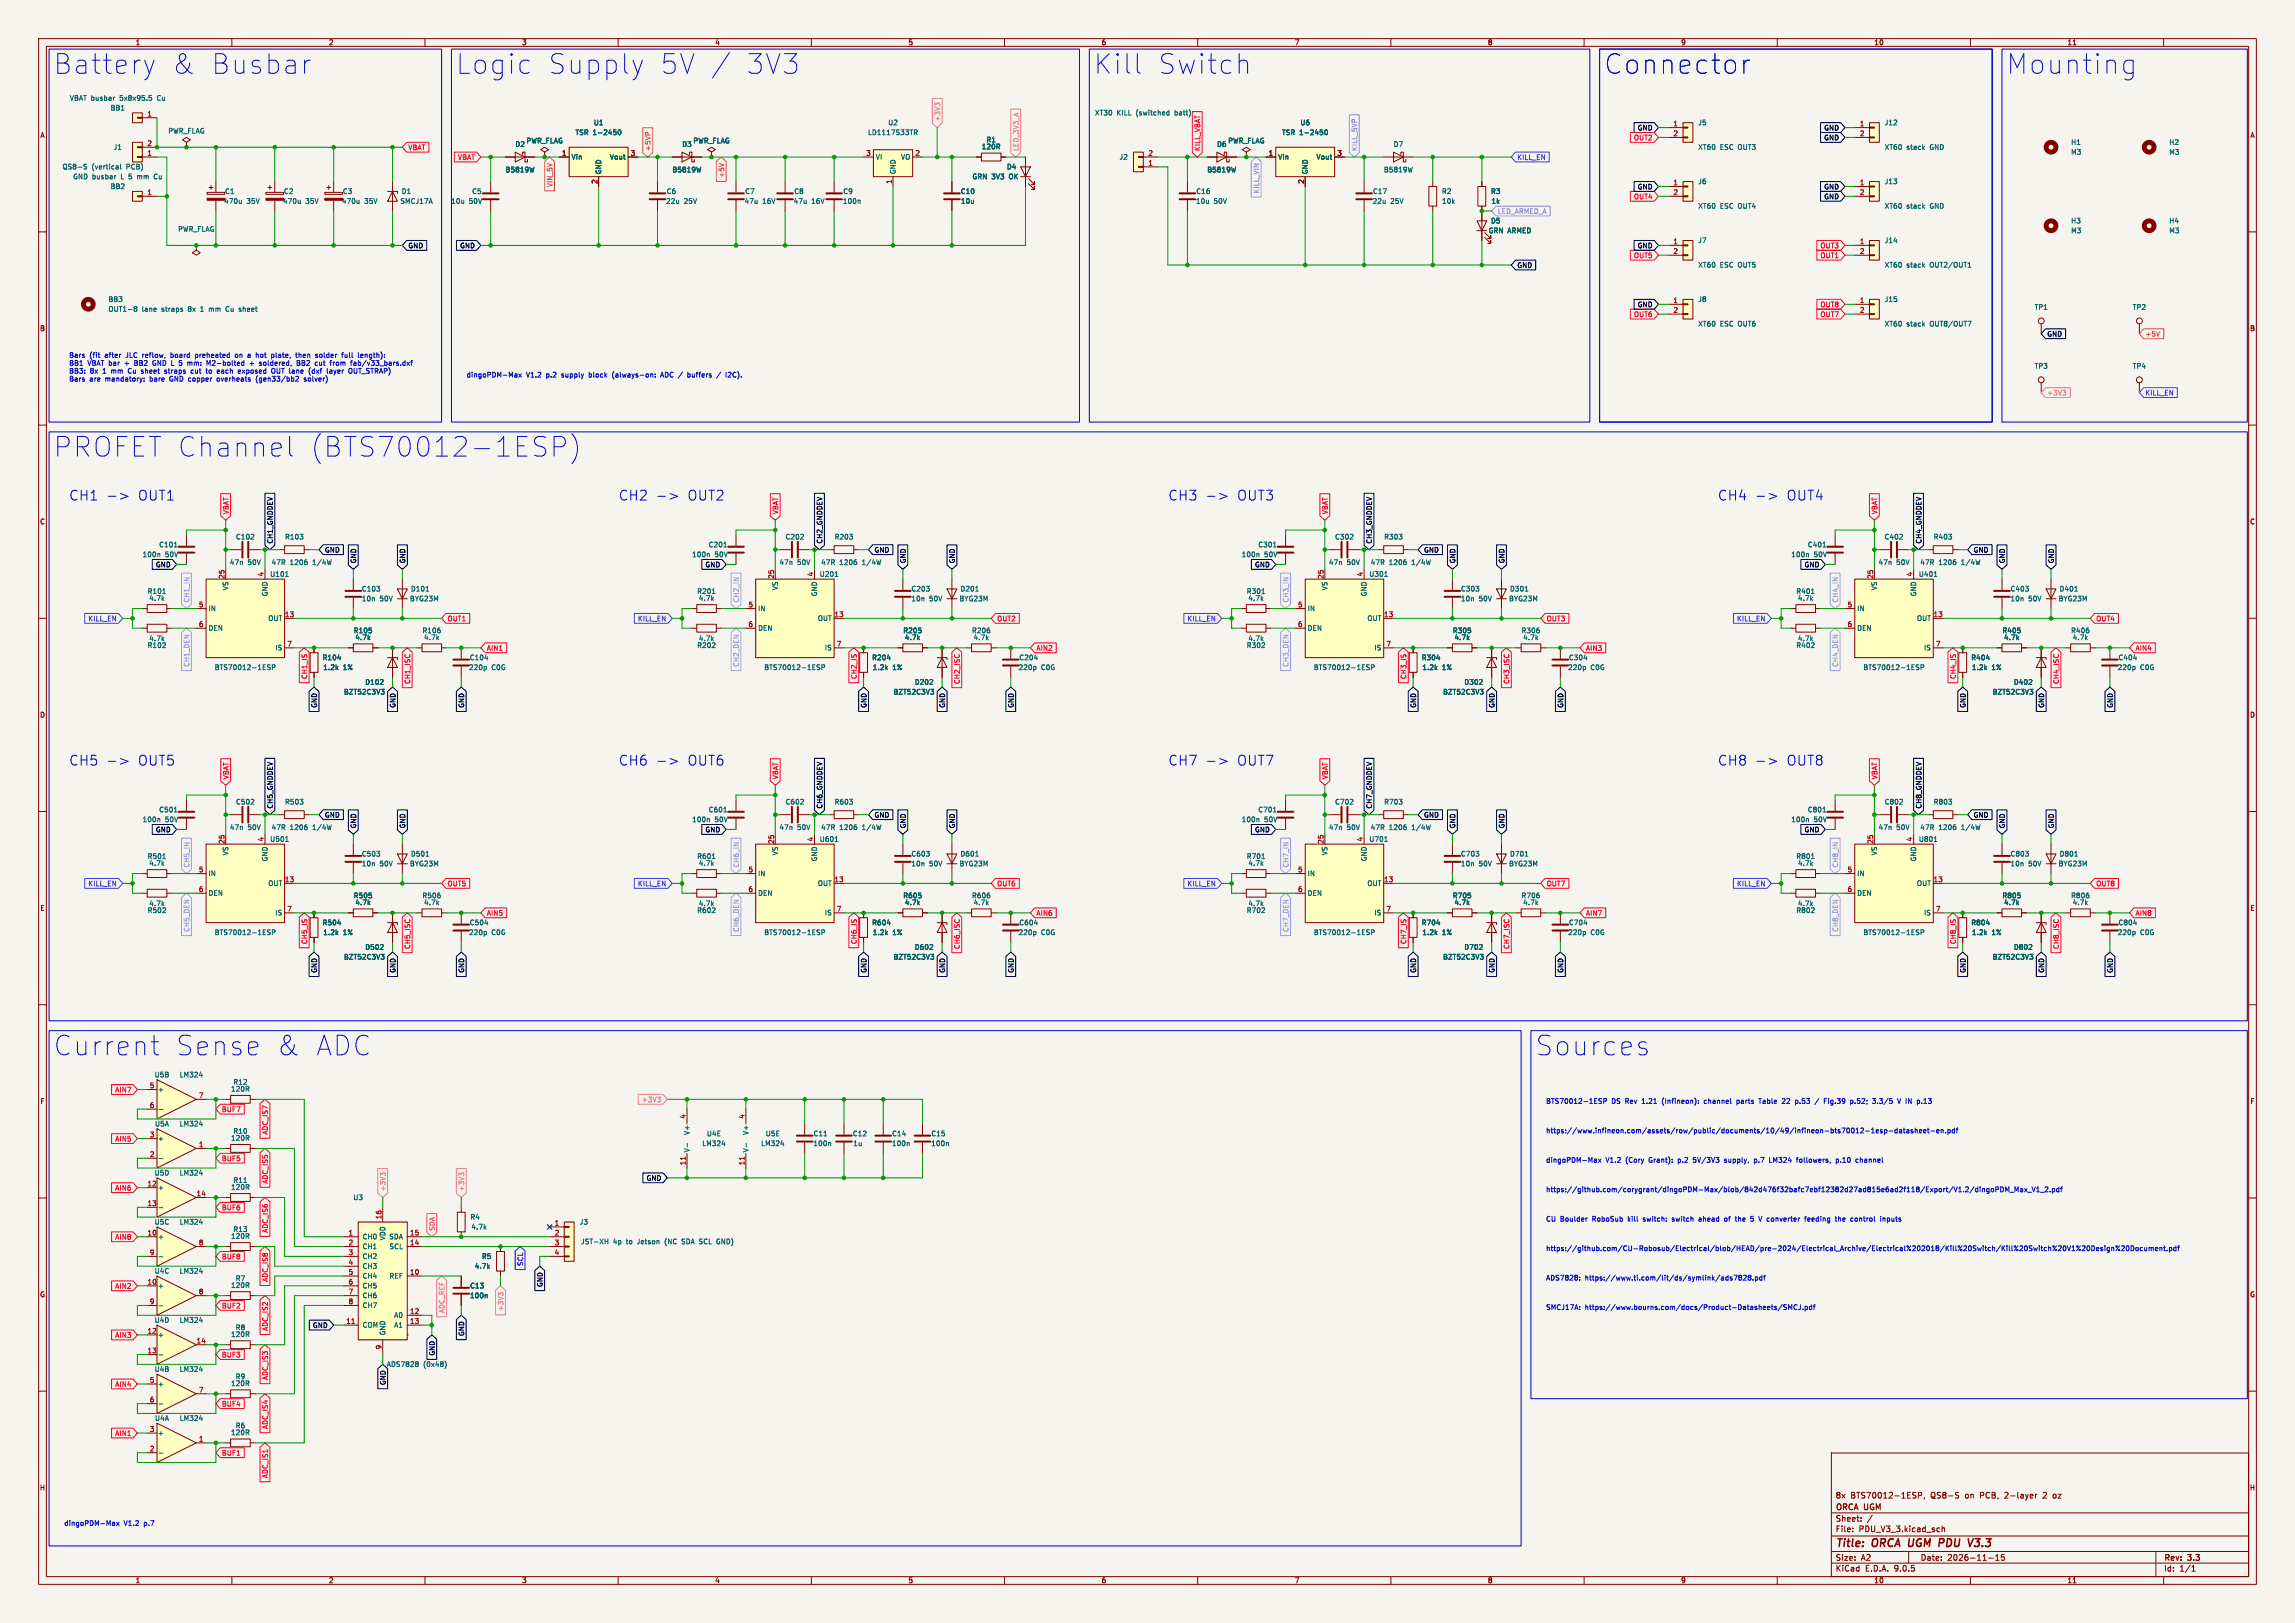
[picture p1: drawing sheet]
<svg xmlns="http://www.w3.org/2000/svg" width="594mm" height="420mm" viewBox="0 0 594 420" stroke-linecap="round" stroke-linejoin="round" font-family="sans-serif">
<defs><g id="words">
<g font-size="7.1" fill="#030fb2">
<text x="13.7" y="19.2">Battery</text>
<text x="43.8" y="19.2">&amp; Busbar</text>
<text x="117.8" y="19.2">Logic</text>
<text x="141.2" y="19.2">Supply</text>
<text x="169.7" y="19.2">5V /</text>
<text x="190.8" y="19.2">3V3</text>
<text x="282.9" y="19.2">Kill</text>
<text x="299" y="19.2">Switch</text>
<text x="415" y="19.2">Connector</text>
<text x="519.1" y="19.2">Mounting</text>
<text x="13.7" y="118.2">PROFET Channel</text>
<text x="79.1" y="118.2">(BTS70012-1ESP)</text>
<text x="13.7" y="273.2">Current</text>
<text x="44.8" y="273.2">Sense</text>
<text x="70.4" y="273.2">&amp; ADC</text>
<text x="397.2" y="273.2">Sources</text>
</g>
<g font-size="3.5" fill="#030fb2">
<text x="17.8" y="129.7">CH1 -&gt;</text>
<text x="35.5" y="129.7">OUT1</text>
<text x="160" y="129.7">CH2 -&gt;</text>
<text x="177.7" y="129.7">OUT2</text>
<text x="302.3" y="129.7">CH3 -&gt;</text>
<text x="319.9" y="129.7">OUT3</text>
<text x="444.5" y="129.7">CH4 -&gt;</text>
<text x="462.2" y="129.7">OUT4</text>
<text x="17.8" y="198.3">CH5 -&gt;</text>
<text x="35.5" y="198.3">OUT5</text>
<text x="160" y="198.3">CH6 -&gt;</text>
<text x="177.7" y="198.3">OUT6</text>
<text x="302.3" y="198.3">CH7 -&gt;</text>
<text x="319.9" y="198.3">OUT7</text>
<text x="444.5" y="198.3">CH8 -&gt;</text>
<text x="462.2" y="198.3">OUT8</text>
</g>
<g font-size="2.8" fill="#840000">
<text x="475" y="400.9">Title:</text>
<text x="484.7" y="400.9">ORCA UGM</text>
<text x="503.5" y="400.9">PDU</text>
<text x="511.9" y="400.9">V3.3</text>
</g>
<g font-size="2.1" fill="#840000">
<text x="475" y="388">8x</text>
<text x="478.9" y="388">BTS70012-1ESP,</text>
<text x="499.7" y="388">QS8-S</text>
<text x="508.8" y="388">on</text>
<text x="512.8" y="388">PCB,</text>
<text x="519.3" y="388">2-layer</text>
<text x="529.4" y="388">2</text>
<text x="532.1" y="388">oz</text>
<text x="475" y="394">Sheet:</text>
<text x="475" y="391.2">ORCA UGM</text>
<text x="475" y="396.7">File:</text>
<text x="481.1" y="396.7">PDU_V3_3.kicad_sch</text>
<text x="475" y="406.9">KiCad</text>
<text x="475" y="404.1">Size:</text>
<text x="481.7" y="404.1">A2</text>
<text x="482.7" y="406.9">E.D.A.</text>
<text x="490.3" y="406.9">9.0.5</text>
<text x="497" y="404.1">Date:</text>
<text x="504" y="404.1">2026-11-15</text>
<text x="560" y="404.3">Rev:</text>
<text x="560" y="406.9">Id:</text>
<text x="564.1" y="406.9">1/1</text>
<text x="566.4" y="404.3">3.3</text>
</g>
<g font-size="1.8" fill="#840000">
<text x="35" y="11.9">1</text>
<text x="85" y="11.9">2</text>
<text x="135" y="11.9">3</text>
<text x="185" y="11.9">4</text>
<text x="235" y="11.9">5</text>
<text x="285" y="11.9">6</text>
<text x="335" y="11.9">7</text>
<text x="385" y="11.9">8</text>
<text x="435" y="11.9">9</text>
<text x="485" y="11.9">10</text>
<text x="535" y="11.9">11</text>
<text x="10.3" y="35.9">A</text>
<text x="582.3" y="35.9">A</text>
<text x="10.3" y="85.9">B</text>
<text x="582.3" y="85.9">B</text>
<text x="10.3" y="135.9">C</text>
<text x="582.3" y="135.9">C</text>
<text x="10.3" y="185.9">D</text>
<text x="582.3" y="185.9">D</text>
<text x="10.3" y="235.9">E</text>
<text x="582.3" y="235.9">E</text>
<text x="10.3" y="285.9">F</text>
<text x="582.3" y="285.9">F</text>
<text x="10.3" y="335.9">G</text>
<text x="582.3" y="335.9">G</text>
<text x="10.2" y="385.9">H</text>
<text x="582.2" y="385.9">H</text>
<text x="35" y="409.9">1</text>
<text x="85" y="409.9">2</text>
<text x="135" y="409.9">3</text>
<text x="185" y="409.9">4</text>
<text x="235" y="409.9">5</text>
<text x="285" y="409.9">6</text>
<text x="335" y="409.9">7</text>
<text x="385" y="409.9">8</text>
<text x="435" y="409.9">9</text>
<text x="485" y="409.9">10</text>
<text x="535" y="409.9">11</text>
</g>
<g font-size="1.8" fill="#006464">
<text x="18" y="26.3">VBAT busbar</text>
<text x="28.5" y="28.8">BB1</text>
<text x="31.1" y="26.3">5x8x95.5</text>
<text x="41" y="26.3">Cu</text>
<text x="43.4" y="34.8">PWR_FLAG</text>
<text x="148.8" y="35.2">TSR 1-2450</text>
<text x="153.6" y="32.6">U1</text>
<text x="224.5" y="35.2">LD1117S33TR</text>
<text x="229.8" y="32.6">U2</text>
<text x="283.3" y="30.1">XT30</text>
<text x="289.1" y="30.1">KILL</text>
<text x="294.2" y="30.1">(switched</text>
<text x="304.3" y="30.1">batt)</text>
<text x="331.7" y="35.2">TSR 1-2450</text>
<text x="336.4" y="32.6">U6</text>
<text x="439.4" y="32.6">J5</text>
<text x="487.7" y="32.6">J12</text>
<text x="29.3" y="39">J1</text>
<text x="133.3" y="38.2">D2</text>
<text x="136.2" y="37.3">PWR_FLAG</text>
<text x="147.8" y="41.5">Vin</text>
<text x="157.7" y="41.5">Vout</text>
<text x="176.5" y="38.2">D3</text>
<text x="179.3" y="37.3">PWR_FLAG</text>
<text x="226.6" y="41.5">VI</text>
<text x="233.1" y="41.5">VO</text>
<text x="254" y="38.8">120R</text>
<text x="255.2" y="37.1">R1</text>
<text x="289.6" y="41.5">J2</text>
<text x="314.9" y="38.2">D6</text>
<text x="317.8" y="37.3">PWR_FLAG</text>
<text x="330.7" y="41.5">Vin</text>
<text x="340.6" y="41.5">Vout</text>
<text x="360.6" y="38.2">D7</text>
<text x="439.4" y="39">XT60</text>
<text x="445.2" y="39">ESC OUT3</text>
<text x="487.7" y="39">XT60</text>
<text x="493.5" y="39">stack</text>
<text x="499.6" y="39">GND</text>
<text x="535.9" y="40.2">M3</text>
<text x="535.9" y="37.7">H1</text>
<text x="561.3" y="40.2">M3</text>
<text x="561.3" y="37.7">H2</text>
<text x="16" y="44">QS8-S</text>
<text x="18.8" y="46.6">GND busbar</text>
<text x="23.7" y="44">(vertical</text>
<text x="31.4" y="46.6">L 5</text>
<text x="32.8" y="44">PCB)</text>
<text x="36" y="46.6">mm</text>
<text x="40.6" y="46.6">Cu</text>
<text x="130.7" y="44.8">B5819W</text>
<text x="155.8" y="45.2" transform="rotate(-90 155.8 45.2)">GND</text>
<text x="173.9" y="44.8">B5819W</text>
<text x="232" y="45.2" transform="rotate(-90 232 45.2)">GND</text>
<text x="251.6" y="46.6">GRN 3V3</text>
<text x="260.5" y="44">D4</text>
<text x="261.3" y="46.6">OK</text>
<text x="312.3" y="44.8">B5819W</text>
<text x="338.7" y="45.2" transform="rotate(-90 338.7 45.2)">GND</text>
<text x="358.1" y="44.8">B5819W</text>
<text x="439.4" y="47.9">J6</text>
<text x="487.7" y="47.9">J13</text>
<text x="28.5" y="49.1">BB2</text>
<text x="57.9" y="52.9">470u</text>
<text x="58.1" y="50.4">C1</text>
<text x="63.8" y="52.9">35V</text>
<text x="73.1" y="52.9">470u</text>
<text x="73.4" y="50.4">C2</text>
<text x="79.1" y="52.9">35V</text>
<text x="88.4" y="52.9">470u</text>
<text x="88.6" y="50.4">C3</text>
<text x="94.3" y="52.9">35V</text>
<text x="103.5" y="52.9">SMCJ17A</text>
<text x="103.8" y="50.4">D1</text>
<text x="116.7" y="52.9">10u</text>
<text x="121.4" y="52.9">50V</text>
<text x="122.1" y="50.4">C5</text>
<text x="172.3" y="52.9">22u</text>
<text x="172.4" y="50.4">C6</text>
<text x="177" y="52.9">25V</text>
<text x="192.6" y="52.9">47u</text>
<text x="192.7" y="50.4">C7</text>
<text x="197.3" y="52.9">16V</text>
<text x="205.3" y="52.9">47u</text>
<text x="205.4" y="50.4">C8</text>
<text x="210" y="52.9">16V</text>
<text x="218" y="52.9">100n</text>
<text x="218.1" y="50.4">C9</text>
<text x="248.6" y="50.4">C10</text>
<text x="248.6" y="52.9">10u</text>
<text x="309.4" y="52.9">10u</text>
<text x="309.5" y="50.4">C16</text>
<text x="314.2" y="52.9">50V</text>
<text x="355.1" y="52.9">22u</text>
<text x="355.2" y="50.4">C17</text>
<text x="359.9" y="52.9">25V</text>
<text x="373.1" y="50.4">R2</text>
<text x="373.1" y="52.9">10k</text>
<text x="385.8" y="50.4">R3</text>
<text x="385.9" y="52.9">1k</text>
<text x="385.8" y="58">D5</text>
<text x="439.4" y="54.2">XT60</text>
<text x="445.2" y="54.2">ESC OUT4</text>
<text x="487.7" y="54.2">XT60</text>
<text x="493.5" y="54.2">stack</text>
<text x="499.6" y="54.2">GND</text>
<text x="535.9" y="58">H3</text>
<text x="561.3" y="58">H4</text>
<text x="46" y="60.2">PWR_FLAG</text>
<text x="385.2" y="60.6">GRN ARMED</text>
<text x="439.4" y="63.1">J7</text>
<text x="487.7" y="63.1">J14</text>
<text x="535.9" y="60.6">M3</text>
<text x="561.3" y="60.6">M3</text>
<text x="439.4" y="69.4">XT60</text>
<text x="445.2" y="69.4">ESC OUT5</text>
<text x="487.7" y="69.4">XT60</text>
<text x="493.5" y="69.4">stack</text>
<text x="499.6" y="69.4">OUT2/OUT1</text>
<text x="27.9" y="78.3">BB3</text>
<text x="27.9" y="80.9">OUT1-8</text>
<text x="36.7" y="80.9">lane</text>
<text x="42" y="80.9">straps</text>
<text x="49" y="80.9">8x</text>
<text x="52.4" y="80.9">1</text>
<text x="54.8" y="80.9">mm</text>
<text x="59.3" y="80.9">Cu</text>
<text x="62.9" y="80.9">sheet</text>
<text x="439.4" y="78.3">J8</text>
<text x="487.7" y="78.3">J15</text>
<text x="526.5" y="80.4">TP1</text>
<text x="551.9" y="80.4">TP2</text>
<text x="439.4" y="84.7">XT60</text>
<text x="445.2" y="84.7">ESC OUT6</text>
<text x="487.7" y="84.7">XT60</text>
<text x="493.5" y="84.7">stack</text>
<text x="499.6" y="84.7">OUT8/OUT7</text>
<text x="526.5" y="95.6">TP3</text>
<text x="551.9" y="95.6">TP4</text>
<text x="41.1" y="141.8">C101</text>
<text x="60.9" y="139.8">C102</text>
<text x="73.6" y="139.8">R103</text>
<text x="183.3" y="141.8">C201</text>
<text x="203.2" y="139.8">C202</text>
<text x="215.9" y="139.8">R203</text>
<text x="325.5" y="141.8">C301</text>
<text x="345.4" y="139.8">C302</text>
<text x="358.1" y="139.8">R303</text>
<text x="467.8" y="141.8">C401</text>
<text x="487.7" y="139.8">C402</text>
<text x="500.4" y="139.8">R403</text>
<text x="36.8" y="144.4">100n</text>
<text x="42.7" y="144.4">50V</text>
<text x="59.4" y="146.4">47n</text>
<text x="64.1" y="146.4">50V</text>
<text x="69.8" y="149.5">U101</text>
<text x="70.2" y="146.4">47R</text>
<text x="75" y="146.4">1206</text>
<text x="81" y="146.4">1/4W</text>
<text x="179" y="144.4">100n</text>
<text x="185" y="144.4">50V</text>
<text x="201.6" y="146.4">47n</text>
<text x="206.4" y="146.4">50V</text>
<text x="212" y="149.5">U201</text>
<text x="212.4" y="146.4">47R</text>
<text x="217.3" y="146.4">1206</text>
<text x="223.3" y="146.4">1/4W</text>
<text x="321.3" y="144.4">100n</text>
<text x="327.2" y="144.4">50V</text>
<text x="343.9" y="146.4">47n</text>
<text x="348.6" y="146.4">50V</text>
<text x="354.3" y="149.5">U301</text>
<text x="354.7" y="146.4">47R</text>
<text x="359.5" y="146.4">1206</text>
<text x="365.5" y="146.4">1/4W</text>
<text x="463.5" y="144.4">100n</text>
<text x="469.5" y="144.4">50V</text>
<text x="486.1" y="146.4">47n</text>
<text x="490.8" y="146.4">50V</text>
<text x="496.5" y="149.5">U401</text>
<text x="496.9" y="146.4">47R</text>
<text x="501.8" y="146.4">1206</text>
<text x="507.8" y="146.4">1/4W</text>
<text x="38.1" y="153.9">R101</text>
<text x="38.5" y="155.7">4.7k</text>
<text x="59.3" y="152.9" transform="rotate(-90 59.3 152.9)">VS</text>
<text x="69.4" y="154.4" transform="rotate(-90 69.4 154.4)">GND</text>
<text x="93.5" y="153.3">C103</text>
<text x="93.5" y="155.8">10n</text>
<text x="98.3" y="155.8">50V</text>
<text x="106" y="155.8">BYG23M</text>
<text x="106.2" y="153.3">D101</text>
<text x="180.3" y="153.9">R201</text>
<text x="180.8" y="155.7">4.7k</text>
<text x="201.5" y="152.9" transform="rotate(-90 201.5 152.9)">VS</text>
<text x="211.7" y="154.4" transform="rotate(-90 211.7 154.4)">GND</text>
<text x="235.8" y="153.3">C203</text>
<text x="235.8" y="155.8">10n</text>
<text x="240.5" y="155.8">50V</text>
<text x="248.2" y="155.8">BYG23M</text>
<text x="248.5" y="153.3">D201</text>
<text x="322.6" y="153.9">R301</text>
<text x="323" y="155.7">4.7k</text>
<text x="343.8" y="152.9" transform="rotate(-90 343.8 152.9)">VS</text>
<text x="353.9" y="154.4" transform="rotate(-90 353.9 154.4)">GND</text>
<text x="378" y="155.8">10n</text>
<text x="378" y="153.3">C303</text>
<text x="382.7" y="155.8">50V</text>
<text x="390.5" y="155.8">BYG23M</text>
<text x="390.7" y="153.3">D301</text>
<text x="464.8" y="153.9">R401</text>
<text x="465.2" y="155.7">4.7k</text>
<text x="486" y="152.9" transform="rotate(-90 486 152.9)">VS</text>
<text x="496.2" y="154.4" transform="rotate(-90 496.2 154.4)">GND</text>
<text x="520.2" y="153.3">C403</text>
<text x="520.3" y="155.8">10n</text>
<text x="525" y="155.8">50V</text>
<text x="532.7" y="155.8">BYG23M</text>
<text x="532.9" y="153.3">D401</text>
<text x="53.8" y="158.3">IN</text>
<text x="69.3" y="160.9">OUT</text>
<text x="196.1" y="158.3">IN</text>
<text x="211.6" y="160.9">OUT</text>
<text x="338.3" y="158.3">IN</text>
<text x="353.8" y="160.9">OUT</text>
<text x="480.6" y="158.3">IN</text>
<text x="496" y="160.9">OUT</text>
<text x="38.1" y="167.9">R102</text>
<text x="38.5" y="166.1">4.7k</text>
<text x="53.8" y="163.4">DEN</text>
<text x="91.4" y="164.1">R105</text>
<text x="91.9" y="165.8">4.7k</text>
<text x="109.2" y="164.1">R106</text>
<text x="109.6" y="165.8">4.7k</text>
<text x="180.3" y="167.9">R202</text>
<text x="180.8" y="166.1">4.7k</text>
<text x="196.1" y="163.4">DEN</text>
<text x="233.7" y="164.1">R205</text>
<text x="234.1" y="165.8">4.7k</text>
<text x="251.4" y="164.1">R206</text>
<text x="251.9" y="165.8">4.7k</text>
<text x="322.6" y="167.9">R302</text>
<text x="323" y="166.1">4.7k</text>
<text x="338.3" y="163.4">DEN</text>
<text x="375.9" y="164.1">R305</text>
<text x="376.3" y="165.8">4.7k</text>
<text x="393.7" y="164.1">R306</text>
<text x="394.1" y="165.8">4.7k</text>
<text x="464.8" y="167.9">R402</text>
<text x="465.2" y="166.1">4.7k</text>
<text x="480.6" y="163.4">DEN</text>
<text x="518.1" y="164.1">R405</text>
<text x="518.6" y="165.8">4.7k</text>
<text x="535.9" y="164.1">R406</text>
<text x="536.4" y="165.8">4.7k</text>
<text x="55.4" y="173.6">BTS70012-1ESP</text>
<text x="71.1" y="168.5">IS</text>
<text x="83.4" y="171">R104</text>
<text x="83.6" y="173.6">1.2k</text>
<text x="88.8" y="173.6">1%</text>
<text x="121.3" y="173.6">220p</text>
<text x="121.5" y="171">C104</text>
<text x="127.2" y="173.6">C0G</text>
<text x="197.7" y="173.6">BTS70012-1ESP</text>
<text x="213.4" y="168.5">IS</text>
<text x="225.6" y="171">R204</text>
<text x="225.8" y="173.6">1.2k</text>
<text x="231" y="173.6">1%</text>
<text x="263.5" y="173.6">220p</text>
<text x="263.7" y="171">C204</text>
<text x="269.5" y="173.6">C0G</text>
<text x="339.9" y="173.6">BTS70012-1ESP</text>
<text x="355.6" y="168.5">IS</text>
<text x="367.8" y="171">R304</text>
<text x="368" y="173.6">1.2k</text>
<text x="373.3" y="173.6">1%</text>
<text x="405.8" y="173.6">220p</text>
<text x="405.9" y="171">C304</text>
<text x="411.7" y="173.6">C0G</text>
<text x="482.2" y="173.6">BTS70012-1ESP</text>
<text x="497.9" y="168.5">IS</text>
<text x="510.1" y="171">R404</text>
<text x="510.3" y="173.6">1.2k</text>
<text x="515.5" y="173.6">1%</text>
<text x="548" y="173.6">220p</text>
<text x="548.2" y="171">C404</text>
<text x="553.9" y="173.6">C0G</text>
<text x="88.9" y="179.9">BZT52C3V3</text>
<text x="94.4" y="177.4">D102</text>
<text x="231.2" y="179.9">BZT52C3V3</text>
<text x="236.6" y="177.4">D202</text>
<text x="373.4" y="179.9">BZT52C3V3</text>
<text x="378.9" y="177.4">D302</text>
<text x="515.6" y="179.9">BZT52C3V3</text>
<text x="521.1" y="177.4">D402</text>
<text x="60.9" y="208.4">C502</text>
<text x="73.6" y="208.4">R503</text>
<text x="203.2" y="208.4">C602</text>
<text x="215.9" y="208.4">R603</text>
<text x="345.4" y="208.4">C702</text>
<text x="358.1" y="208.4">R703</text>
<text x="487.7" y="208.4">C802</text>
<text x="500.4" y="208.4">R803</text>
<text x="36.8" y="213">100n</text>
<text x="41.1" y="210.4">C501</text>
<text x="42.7" y="213">50V</text>
<text x="59.4" y="215">47n</text>
<text x="64.1" y="215">50V</text>
<text x="70.2" y="215">47R</text>
<text x="75" y="215">1206</text>
<text x="81" y="215">1/4W</text>
<text x="179" y="213">100n</text>
<text x="183.3" y="210.4">C601</text>
<text x="185" y="213">50V</text>
<text x="201.6" y="215">47n</text>
<text x="206.4" y="215">50V</text>
<text x="212.4" y="215">47R</text>
<text x="217.3" y="215">1206</text>
<text x="223.3" y="215">1/4W</text>
<text x="321.3" y="213">100n</text>
<text x="325.5" y="210.4">C701</text>
<text x="327.2" y="213">50V</text>
<text x="343.9" y="215">47n</text>
<text x="348.6" y="215">50V</text>
<text x="354.7" y="215">47R</text>
<text x="359.5" y="215">1206</text>
<text x="365.5" y="215">1/4W</text>
<text x="463.5" y="213">100n</text>
<text x="467.8" y="210.4">C801</text>
<text x="469.5" y="213">50V</text>
<text x="486.1" y="215">47n</text>
<text x="490.8" y="215">50V</text>
<text x="496.9" y="215">47R</text>
<text x="501.8" y="215">1206</text>
<text x="507.8" y="215">1/4W</text>
<text x="59.3" y="221.4" transform="rotate(-90 59.3 221.4)">VS</text>
<text x="69.8" y="218">U501</text>
<text x="93.5" y="221.8">C503</text>
<text x="106.2" y="221.8">D501</text>
<text x="201.5" y="221.4" transform="rotate(-90 201.5 221.4)">VS</text>
<text x="212" y="218">U601</text>
<text x="235.8" y="221.8">C603</text>
<text x="248.5" y="221.8">D601</text>
<text x="343.8" y="221.4" transform="rotate(-90 343.8 221.4)">VS</text>
<text x="354.3" y="218">U701</text>
<text x="378" y="221.8">C703</text>
<text x="390.7" y="221.8">D701</text>
<text x="486" y="221.4" transform="rotate(-90 486 221.4)">VS</text>
<text x="496.5" y="218">U801</text>
<text x="520.2" y="221.8">C803</text>
<text x="532.9" y="221.8">D801</text>
<text x="38.1" y="222.5">R501</text>
<text x="38.5" y="224.3">4.7k</text>
<text x="53.8" y="226.9">IN</text>
<text x="69.4" y="223" transform="rotate(-90 69.4 223)">GND</text>
<text x="93.5" y="224.4">10n</text>
<text x="98.3" y="224.4">50V</text>
<text x="106" y="224.4">BYG23M</text>
<text x="180.3" y="222.5">R601</text>
<text x="180.8" y="224.3">4.7k</text>
<text x="196.1" y="226.9">IN</text>
<text x="211.7" y="223" transform="rotate(-90 211.7 223)">GND</text>
<text x="235.8" y="224.4">10n</text>
<text x="240.5" y="224.4">50V</text>
<text x="248.2" y="224.4">BYG23M</text>
<text x="322.6" y="222.5">R701</text>
<text x="323" y="224.3">4.7k</text>
<text x="338.3" y="226.9">IN</text>
<text x="353.9" y="223" transform="rotate(-90 353.9 223)">GND</text>
<text x="378" y="224.4">10n</text>
<text x="382.7" y="224.4">50V</text>
<text x="390.5" y="224.4">BYG23M</text>
<text x="464.8" y="222.5">R801</text>
<text x="465.2" y="224.3">4.7k</text>
<text x="480.6" y="226.9">IN</text>
<text x="496.2" y="223" transform="rotate(-90 496.2 223)">GND</text>
<text x="520.3" y="224.4">10n</text>
<text x="525" y="224.4">50V</text>
<text x="532.7" y="224.4">BYG23M</text>
<text x="53.8" y="232">DEN</text>
<text x="69.3" y="229.5">OUT</text>
<text x="91.4" y="232.6">R505</text>
<text x="109.2" y="232.6">R506</text>
<text x="196.1" y="232">DEN</text>
<text x="211.6" y="229.5">OUT</text>
<text x="233.7" y="232.6">R605</text>
<text x="251.4" y="232.6">R606</text>
<text x="338.3" y="232">DEN</text>
<text x="353.8" y="229.5">OUT</text>
<text x="375.9" y="232.6">R705</text>
<text x="393.7" y="232.6">R706</text>
<text x="480.6" y="232">DEN</text>
<text x="496" y="229.5">OUT</text>
<text x="518.1" y="232.6">R805</text>
<text x="535.9" y="232.6">R806</text>
<text x="38.1" y="236.5">R502</text>
<text x="38.5" y="234.7">4.7k</text>
<text x="71.1" y="237.1">IS</text>
<text x="83.4" y="239.6">R504</text>
<text x="91.9" y="234.4">4.7k</text>
<text x="109.6" y="234.4">4.7k</text>
<text x="121.5" y="239.6">C504</text>
<text x="180.3" y="236.5">R602</text>
<text x="180.8" y="234.7">4.7k</text>
<text x="213.4" y="237.1">IS</text>
<text x="225.6" y="239.6">R604</text>
<text x="234.1" y="234.4">4.7k</text>
<text x="251.9" y="234.4">4.7k</text>
<text x="263.7" y="239.6">C604</text>
<text x="322.6" y="236.5">R702</text>
<text x="323" y="234.7">4.7k</text>
<text x="355.6" y="237.1">IS</text>
<text x="367.8" y="239.6">R704</text>
<text x="376.3" y="234.4">4.7k</text>
<text x="394.1" y="234.4">4.7k</text>
<text x="405.9" y="239.6">C704</text>
<text x="464.8" y="236.5">R802</text>
<text x="465.2" y="234.7">4.7k</text>
<text x="497.9" y="237.1">IS</text>
<text x="510.1" y="239.6">R804</text>
<text x="518.6" y="234.4">4.7k</text>
<text x="536.4" y="234.4">4.7k</text>
<text x="548.2" y="239.6">C804</text>
<text x="55.4" y="242.2">BTS70012-1ESP</text>
<text x="83.6" y="242.2">1.2k</text>
<text x="88.8" y="242.2">1%</text>
<text x="94.4" y="246">D502</text>
<text x="121.3" y="242.2">220p</text>
<text x="127.2" y="242.2">C0G</text>
<text x="197.7" y="242.2">BTS70012-1ESP</text>
<text x="225.8" y="242.2">1.2k</text>
<text x="231" y="242.2">1%</text>
<text x="236.6" y="246">D602</text>
<text x="263.5" y="242.2">220p</text>
<text x="269.5" y="242.2">C0G</text>
<text x="339.9" y="242.2">BTS70012-1ESP</text>
<text x="368" y="242.2">1.2k</text>
<text x="373.3" y="242.2">1%</text>
<text x="378.9" y="246">D702</text>
<text x="405.8" y="242.2">220p</text>
<text x="411.7" y="242.2">C0G</text>
<text x="482.2" y="242.2">BTS70012-1ESP</text>
<text x="510.3" y="242.2">1.2k</text>
<text x="515.5" y="242.2">1%</text>
<text x="521.1" y="246">D802</text>
<text x="548" y="242.2">220p</text>
<text x="553.9" y="242.2">C0G</text>
<text x="88.9" y="248.5">BZT52C3V3</text>
<text x="231.2" y="248.5">BZT52C3V3</text>
<text x="373.4" y="248.5">BZT52C3V3</text>
<text x="515.6" y="248.5">BZT52C3V3</text>
<text x="39.9" y="279">U5B</text>
<text x="46.4" y="279">LM324</text>
<text x="60.3" y="280.9">R12</text>
<text x="40.8" y="282.8">+</text>
<text x="59.7" y="282.7">120R</text>
<text x="40" y="291.7">U5A</text>
<text x="46.4" y="291.7">LM324</text>
<text x="60.3" y="293.6">R10</text>
<text x="178.7" y="293.8" transform="rotate(-90 178.7 293.8)">V+</text>
<text x="193.9" y="293.8" transform="rotate(-90 193.9 293.8)">V+</text>
<text x="40.8" y="295.5">+</text>
<text x="59.7" y="295.4">120R</text>
<text x="178.7" y="298.3" transform="rotate(-90 178.7 298.3)">V-</text>
<text x="181.6" y="296.8">LM324</text>
<text x="182.8" y="294.2">U4E</text>
<text x="193.9" y="298.3" transform="rotate(-90 193.9 298.3)">V-</text>
<text x="196.9" y="296.8">LM324</text>
<text x="198.1" y="294.2">U5E</text>
<text x="210.4" y="296.8">100n</text>
<text x="210.5" y="294.2">C11</text>
<text x="220.6" y="294.2">C12</text>
<text x="220.7" y="296.8">1u</text>
<text x="230.7" y="296.8">100n</text>
<text x="230.8" y="294.2">C14</text>
<text x="240.9" y="296.8">100n</text>
<text x="240.9" y="294.2">C15</text>
<text x="39.9" y="304.4">U5D</text>
<text x="46.4" y="304.4">LM324</text>
<text x="40.8" y="308.2">+</text>
<text x="59.7" y="308.1">120R</text>
<text x="60.3" y="306.3">R11</text>
<text x="91.3" y="310.7">U3</text>
<text x="39.9" y="317.1">U5C</text>
<text x="46.4" y="317.1">LM324</text>
<text x="121.6" y="315.8">R4</text>
<text x="149.9" y="317.1">J3</text>
<text x="40.8" y="320.9">+</text>
<text x="59.7" y="320.8">120R</text>
<text x="60.3" y="319">R13</text>
<text x="93.7" y="320.9">CH0</text>
<text x="93.7" y="323.4">CH1</text>
<text x="99.9" y="321.1" transform="rotate(-90 99.9 321.1)">VDD</text>
<text x="100.6" y="320.9">SDA</text>
<text x="100.7" y="323.4">SCL</text>
<text x="121.9" y="318.4">4.7k</text>
<text x="150.3" y="322.2">JST-XH</text>
<text x="158.7" y="322.2">4p</text>
<text x="162.2" y="322.2">to</text>
<text x="165.3" y="322.2">Jetson</text>
<text x="172.6" y="322.2">(NC</text>
<text x="177.2" y="322.2">SDA SCL GND)</text>
<text x="39.9" y="329.8">U4C</text>
<text x="46.4" y="329.8">LM324</text>
<text x="93.7" y="326">CH2</text>
<text x="93.7" y="328.5">CH3</text>
<text x="122.8" y="328.5">4.7k</text>
<text x="124.6" y="326">R5</text>
<text x="40.8" y="333.6">+</text>
<text x="59.7" y="333.5">120R</text>
<text x="60.9" y="331.7">R7</text>
<text x="93.7" y="331.1">CH4</text>
<text x="93.7" y="333.6">CH5</text>
<text x="100.7" y="331.1">REF</text>
<text x="121.5" y="333.6">C13</text>
<text x="93.7" y="336.1">CH6</text>
<text x="93.7" y="338.7">CH7</text>
<text x="101.9" y="341.2">A0</text>
<text x="121.5" y="336.1">100n</text>
<text x="39.9" y="342.5">U4D</text>
<text x="40.8" y="346.3">+</text>
<text x="46.4" y="342.5">LM324</text>
<text x="59.7" y="346.2">120R</text>
<text x="60.9" y="344.4">R8</text>
<text x="93.7" y="343.8">COM</text>
<text x="99.9" y="345.7" transform="rotate(-90 99.9 345.7)">GND</text>
<text x="101.9" y="343.8">A1</text>
<text x="100" y="353.9">ADS7828</text>
<text x="109.6" y="353.9">(0x48)</text>
<text x="39.9" y="355.2">U4B</text>
<text x="40.8" y="359">+</text>
<text x="46.4" y="355.2">LM324</text>
<text x="59.7" y="358.9">120R</text>
<text x="60.9" y="357.1">R9</text>
<text x="40" y="367.9">U4A</text>
<text x="40.8" y="371.7">+</text>
<text x="46.4" y="367.9">LM324</text>
<text x="59.7" y="371.6">120R</text>
<text x="60.9" y="369.8">R6</text>
</g>
<g font-size="1.8" fill="#a90000">
<text x="38" y="30.2">1</text>
<text x="433" y="32.8">1</text>
<text x="433" y="35.3">2</text>
<text x="481.3" y="32.8">1</text>
<text x="481.3" y="35.3">2</text>
<text x="38" y="40.4">1</text>
<text x="38" y="37.8">2</text>
<text x="145.3" y="40.4">1</text>
<text x="163.1" y="40.4">3</text>
<text x="224.1" y="40.4">3</text>
<text x="236.8" y="40.4">2</text>
<text x="297.1" y="40.4">2</text>
<text x="328.2" y="40.4">1</text>
<text x="346" y="40.4">3</text>
<text x="154.7" y="47.7" transform="rotate(-90 154.7 47.7)">2</text>
<text x="230.9" y="47.7" transform="rotate(-90 230.9 47.7)">1</text>
<text x="297.1" y="42.9">1</text>
<text x="337.6" y="47.7" transform="rotate(-90 337.6 47.7)">2</text>
<text x="38" y="50.5">1</text>
<text x="433" y="48">1</text>
<text x="433" y="50.5">2</text>
<text x="481.3" y="48">1</text>
<text x="481.3" y="50.5">2</text>
<text x="433" y="63.2">1</text>
<text x="433" y="65.8">2</text>
<text x="481.3" y="63.2">1</text>
<text x="481.3" y="65.8">2</text>
<text x="433" y="78.5">1</text>
<text x="433" y="81">2</text>
<text x="481.3" y="78.5">1</text>
<text x="481.3" y="81">2</text>
<text x="58.2" y="149.9" transform="rotate(-90 58.2 149.9)">25</text>
<text x="68.3" y="149.3" transform="rotate(-90 68.3 149.3)">4</text>
<text x="200.4" y="149.9" transform="rotate(-90 200.4 149.9)">25</text>
<text x="210.6" y="149.3" transform="rotate(-90 210.6 149.3)">4</text>
<text x="342.6" y="149.9" transform="rotate(-90 342.6 149.9)">25</text>
<text x="352.8" y="149.3" transform="rotate(-90 352.8 149.3)">4</text>
<text x="484.9" y="149.9" transform="rotate(-90 484.9 149.9)">25</text>
<text x="495" y="149.3" transform="rotate(-90 495 149.3)">4</text>
<text x="51.4" y="157.2">5</text>
<text x="73.6" y="159.8">13</text>
<text x="193.6" y="157.2">5</text>
<text x="215.9" y="159.8">13</text>
<text x="335.8" y="157.2">5</text>
<text x="358.1" y="159.8">13</text>
<text x="478.1" y="157.2">5</text>
<text x="500.3" y="159.8">13</text>
<text x="51.4" y="162.3">6</text>
<text x="74.2" y="167.4">7</text>
<text x="193.6" y="162.3">6</text>
<text x="216.5" y="167.4">7</text>
<text x="335.8" y="162.3">6</text>
<text x="358.7" y="167.4">7</text>
<text x="478.1" y="162.3">6</text>
<text x="500.9" y="167.4">7</text>
<text x="58.2" y="218.5" transform="rotate(-90 58.2 218.5)">25</text>
<text x="68.3" y="217.9" transform="rotate(-90 68.3 217.9)">4</text>
<text x="200.4" y="218.5" transform="rotate(-90 200.4 218.5)">25</text>
<text x="210.6" y="217.9" transform="rotate(-90 210.6 217.9)">4</text>
<text x="342.6" y="218.5" transform="rotate(-90 342.6 218.5)">25</text>
<text x="352.8" y="217.9" transform="rotate(-90 352.8 217.9)">4</text>
<text x="484.9" y="218.5" transform="rotate(-90 484.9 218.5)">25</text>
<text x="495" y="217.9" transform="rotate(-90 495 217.9)">4</text>
<text x="51.4" y="225.8">5</text>
<text x="193.6" y="225.8">5</text>
<text x="335.8" y="225.8">5</text>
<text x="478.1" y="225.8">5</text>
<text x="51.4" y="230.9">6</text>
<text x="73.6" y="228.3">13</text>
<text x="193.6" y="230.9">6</text>
<text x="215.9" y="228.3">13</text>
<text x="335.8" y="230.9">6</text>
<text x="358.1" y="228.3">13</text>
<text x="478.1" y="230.9">6</text>
<text x="500.3" y="228.3">13</text>
<text x="74.2" y="236">7</text>
<text x="216.5" y="236">7</text>
<text x="358.7" y="236">7</text>
<text x="500.9" y="236">7</text>
<text x="38.7" y="281.7">5</text>
<text x="38.7" y="286.8">6</text>
<text x="51.4" y="284.2">7</text>
<text x="177.5" y="289.6" transform="rotate(-90 177.5 289.6)">4</text>
<text x="192.8" y="289.6" transform="rotate(-90 192.8 289.6)">4</text>
<text x="38.7" y="294.4">3</text>
<text x="38.7" y="299.5">2</text>
<text x="51.4" y="296.9">1</text>
<text x="177.5" y="301.7" transform="rotate(-90 177.5 301.7)">11</text>
<text x="192.8" y="301.7" transform="rotate(-90 192.8 301.7)">11</text>
<text x="38.1" y="307.1">12</text>
<text x="50.8" y="309.6">14</text>
<text x="38.1" y="312.2">13</text>
<text x="98.8" y="315.6" transform="rotate(-90 98.8 315.6)">16</text>
<text x="143.4" y="317.2">1</text>
<text x="38.1" y="319.8">10</text>
<text x="51.4" y="322.3">8</text>
<text x="90.1" y="319.8">1</text>
<text x="90.1" y="322.3">2</text>
<text x="106" y="319.8">15</text>
<text x="106" y="322.3">14</text>
<text x="143.4" y="319.8">2</text>
<text x="143.4" y="322.3">3</text>
<text x="38.7" y="324.9">9</text>
<text x="90.1" y="324.9">3</text>
<text x="90.1" y="327.4">4</text>
<text x="90.1" y="329.9">5</text>
<text x="106" y="329.9">10</text>
<text x="143.4" y="324.9">4</text>
<text x="38.1" y="332.5">10</text>
<text x="51.4" y="335">8</text>
<text x="90.1" y="332.5">6</text>
<text x="90.1" y="335">7</text>
<text x="38.7" y="337.6">9</text>
<text x="90.1" y="337.6">8</text>
<text x="106" y="340.1">12</text>
<text x="38.1" y="345.2">12</text>
<text x="50.8" y="347.7">14</text>
<text x="89.5" y="342.6">11</text>
<text x="106" y="342.6">13</text>
<text x="38.1" y="350.3">13</text>
<text x="98.8" y="349.3" transform="rotate(-90 98.8 349.3)">9</text>
<text x="38.7" y="357.9">5</text>
<text x="38.7" y="363">6</text>
<text x="51.4" y="360.4">7</text>
<text x="38.7" y="370.6">3</text>
<text x="38.7" y="375.7">2</text>
<text x="51.4" y="373.1">1</text>
</g>
<g font-size="1.8" fill="#ff7685">
<text x="243.5" y="31.6" transform="rotate(-90 243.5 31.6)">+3V3</text>
<text x="263.8" y="39.2" transform="rotate(-90 263.8 39.2)">LED_3V3_A</text>
<text x="529.7" y="102.6">+3V3</text>
<text x="166" y="285.4">+3V3</text>
<text x="100" y="308.5" transform="rotate(-90 100 308.5)">+3V3</text>
<text x="120.3" y="308.5" transform="rotate(-90 120.3 308.5)">+3V3</text>
<text x="115.3" y="339.9" transform="rotate(-90 115.3 339.9)">ADC_REF</text>
<text x="130.5" y="339.5" transform="rotate(-90 130.5 339.5)">+3V3</text>
</g>
<g font-size="1.8">
<text x="423.8" y="34">GND</text>
<text x="472" y="34">GND</text>
<text x="472" y="36.5">GND</text>
<text x="423.8" y="49.2">GND</text>
<text x="472" y="49.2">GND</text>
<text x="472" y="51.8">GND</text>
<text x="105.6" y="64.5">GND</text>
<text x="119" y="64.5">GND</text>
<text x="423.8" y="64.5">GND</text>
<text x="392.6" y="69.5">GND</text>
<text x="423.8" y="79.7">GND</text>
<text x="529.7" y="87.3">GND</text>
<text x="70.8" y="140.8" transform="rotate(-90 70.8 140.8)">CH1_GNDDEV</text>
<text x="84" y="143.2">GND</text>
<text x="213" y="140.8" transform="rotate(-90 213 140.8)">CH2_GNDDEV</text>
<text x="226.2" y="143.2">GND</text>
<text x="355.3" y="140.8" transform="rotate(-90 355.3 140.8)">CH3_GNDDEV</text>
<text x="368.5" y="143.2">GND</text>
<text x="497.5" y="140.8" transform="rotate(-90 497.5 140.8)">CH4_GNDDEV</text>
<text x="510.7" y="143.2">GND</text>
<text x="40.2" y="147">GND</text>
<text x="92.4" y="145.9" transform="rotate(-90 92.4 145.9)">GND</text>
<text x="105.1" y="145.9" transform="rotate(-90 105.1 145.9)">GND</text>
<text x="182.5" y="147">GND</text>
<text x="234.6" y="145.9" transform="rotate(-90 234.6 145.9)">GND</text>
<text x="247.3" y="145.9" transform="rotate(-90 247.3 145.9)">GND</text>
<text x="324.7" y="147">GND</text>
<text x="376.9" y="145.9" transform="rotate(-90 376.9 145.9)">GND</text>
<text x="389.6" y="145.9" transform="rotate(-90 389.6 145.9)">GND</text>
<text x="466.9" y="147">GND</text>
<text x="519.1" y="145.9" transform="rotate(-90 519.1 145.9)">GND</text>
<text x="531.8" y="145.9" transform="rotate(-90 531.8 145.9)">GND</text>
<text x="82.2" y="183.3" transform="rotate(-90 82.2 183.3)">GND</text>
<text x="102.6" y="183.3" transform="rotate(-90 102.6 183.3)">GND</text>
<text x="120.3" y="183.3" transform="rotate(-90 120.3 183.3)">GND</text>
<text x="224.5" y="183.3" transform="rotate(-90 224.5 183.3)">GND</text>
<text x="244.8" y="183.3" transform="rotate(-90 244.8 183.3)">GND</text>
<text x="262.6" y="183.3" transform="rotate(-90 262.6 183.3)">GND</text>
<text x="366.7" y="183.3" transform="rotate(-90 366.7 183.3)">GND</text>
<text x="387" y="183.3" transform="rotate(-90 387 183.3)">GND</text>
<text x="404.8" y="183.3" transform="rotate(-90 404.8 183.3)">GND</text>
<text x="509" y="183.3" transform="rotate(-90 509 183.3)">GND</text>
<text x="529.3" y="183.3" transform="rotate(-90 529.3 183.3)">GND</text>
<text x="547.1" y="183.3" transform="rotate(-90 547.1 183.3)">GND</text>
<text x="70.8" y="209.4" transform="rotate(-90 70.8 209.4)">CH5_GNDDEV</text>
<text x="213" y="209.4" transform="rotate(-90 213 209.4)">CH6_GNDDEV</text>
<text x="355.3" y="209.4" transform="rotate(-90 355.3 209.4)">CH7_GNDDEV</text>
<text x="497.5" y="209.4" transform="rotate(-90 497.5 209.4)">CH8_GNDDEV</text>
<text x="40.2" y="215.6">GND</text>
<text x="84" y="211.8">GND</text>
<text x="92.4" y="214.5" transform="rotate(-90 92.4 214.5)">GND</text>
<text x="105.1" y="214.5" transform="rotate(-90 105.1 214.5)">GND</text>
<text x="182.5" y="215.6">GND</text>
<text x="226.2" y="211.8">GND</text>
<text x="234.6" y="214.5" transform="rotate(-90 234.6 214.5)">GND</text>
<text x="247.3" y="214.5" transform="rotate(-90 247.3 214.5)">GND</text>
<text x="324.7" y="215.6">GND</text>
<text x="368.5" y="211.8">GND</text>
<text x="376.9" y="214.5" transform="rotate(-90 376.9 214.5)">GND</text>
<text x="389.6" y="214.5" transform="rotate(-90 389.6 214.5)">GND</text>
<text x="466.9" y="215.6">GND</text>
<text x="510.7" y="211.8">GND</text>
<text x="519.1" y="214.5" transform="rotate(-90 519.1 214.5)">GND</text>
<text x="531.8" y="214.5" transform="rotate(-90 531.8 214.5)">GND</text>
<text x="82.2" y="251.9" transform="rotate(-90 82.2 251.9)">GND</text>
<text x="102.6" y="251.9" transform="rotate(-90 102.6 251.9)">GND</text>
<text x="120.3" y="251.9" transform="rotate(-90 120.3 251.9)">GND</text>
<text x="224.5" y="251.9" transform="rotate(-90 224.5 251.9)">GND</text>
<text x="244.8" y="251.9" transform="rotate(-90 244.8 251.9)">GND</text>
<text x="262.6" y="251.9" transform="rotate(-90 262.6 251.9)">GND</text>
<text x="366.7" y="251.9" transform="rotate(-90 366.7 251.9)">GND</text>
<text x="387" y="251.9" transform="rotate(-90 387 251.9)">GND</text>
<text x="404.8" y="251.9" transform="rotate(-90 404.8 251.9)">GND</text>
<text x="509" y="251.9" transform="rotate(-90 509 251.9)">GND</text>
<text x="529.3" y="251.9" transform="rotate(-90 529.3 251.9)">GND</text>
<text x="547.1" y="251.9" transform="rotate(-90 547.1 251.9)">GND</text>
<text x="167.2" y="305.8">GND</text>
<text x="140.7" y="333.2" transform="rotate(-90 140.7 333.2)">GND</text>
<text x="80.9" y="343.9">GND</text>
<text x="120.3" y="345.9" transform="rotate(-90 120.3 345.9)">GND</text>
<text x="112.7" y="350.9" transform="rotate(-90 112.7 350.9)">GND</text>
<text x="100" y="358.6" transform="rotate(-90 100 358.6)">GND</text>
</g>
<g font-size="1.8" fill="#ff0027">
<text x="105.6" y="39.1">VBAT</text>
<text x="118.4" y="41.6">VBAT</text>
<text x="310.8" y="39.2" transform="rotate(-90 310.8 39.2)">KILL_VBAT</text>
<text x="422.8" y="36.5">OUT2</text>
<text x="422.8" y="51.8">OUT4</text>
<text x="471" y="64.5">OUT3</text>
<text x="422.8" y="67">OUT5</text>
<text x="471" y="67">OUT1</text>
<text x="422.8" y="82.2">OUT6</text>
<text x="471" y="82.2">OUT7</text>
<text x="471" y="79.7">OUT8</text>
<text x="59.4" y="133.2" transform="rotate(-90 59.4 133.2)">VBAT</text>
<text x="201.6" y="133.2" transform="rotate(-90 201.6 133.2)">VBAT</text>
<text x="343.9" y="133.2" transform="rotate(-90 343.9 133.2)">VBAT</text>
<text x="486.1" y="133.2" transform="rotate(-90 486.1 133.2)">VBAT</text>
<text x="115.7" y="161">OUT1</text>
<text x="258" y="161">OUT2</text>
<text x="400.2" y="161">OUT3</text>
<text x="542.4" y="161">OUT4</text>
<text x="125.9" y="168.6">AIN1</text>
<text x="268.1" y="168.6">AIN2</text>
<text x="410.4" y="168.6">AIN3</text>
<text x="552.6" y="168.6">AIN4</text>
<text x="79.7" y="175.9" transform="rotate(-90 79.7 175.9)">CH1_IS</text>
<text x="106.4" y="177.1" transform="rotate(-90 106.4 177.1)">CH1_ISC</text>
<text x="221.9" y="175.9" transform="rotate(-90 221.9 175.9)">CH2_IS</text>
<text x="248.6" y="177.1" transform="rotate(-90 248.6 177.1)">CH2_ISC</text>
<text x="364.2" y="175.9" transform="rotate(-90 364.2 175.9)">CH3_IS</text>
<text x="390.8" y="177.1" transform="rotate(-90 390.8 177.1)">CH3_ISC</text>
<text x="506.4" y="175.9" transform="rotate(-90 506.4 175.9)">CH4_IS</text>
<text x="533.1" y="177.1" transform="rotate(-90 533.1 177.1)">CH4_ISC</text>
<text x="59.4" y="201.8" transform="rotate(-90 59.4 201.8)">VBAT</text>
<text x="201.6" y="201.8" transform="rotate(-90 201.6 201.8)">VBAT</text>
<text x="343.9" y="201.8" transform="rotate(-90 343.9 201.8)">VBAT</text>
<text x="486.1" y="201.8" transform="rotate(-90 486.1 201.8)">VBAT</text>
<text x="115.7" y="229.6">OUT5</text>
<text x="258" y="229.6">OUT6</text>
<text x="400.2" y="229.6">OUT7</text>
<text x="542.4" y="229.6">OUT8</text>
<text x="125.9" y="237.2">AIN5</text>
<text x="268.1" y="237.2">AIN6</text>
<text x="410.4" y="237.2">AIN7</text>
<text x="552.6" y="237.2">AIN8</text>
<text x="79.7" y="244.4" transform="rotate(-90 79.7 244.4)">CH5_IS</text>
<text x="106.4" y="245.7" transform="rotate(-90 106.4 245.7)">CH5_ISC</text>
<text x="221.9" y="244.4" transform="rotate(-90 221.9 244.4)">CH6_IS</text>
<text x="248.6" y="245.7" transform="rotate(-90 248.6 245.7)">CH6_ISC</text>
<text x="364.2" y="244.4" transform="rotate(-90 364.2 244.4)">CH7_IS</text>
<text x="390.8" y="245.7" transform="rotate(-90 390.8 245.7)">CH7_ISC</text>
<text x="506.4" y="244.4" transform="rotate(-90 506.4 244.4)">CH8_IS</text>
<text x="533.1" y="245.7" transform="rotate(-90 533.1 245.7)">CH8_ISC</text>
<text x="29.7" y="282.9">AIN7</text>
<text x="57.3" y="288">BUF7</text>
<text x="69.5" y="293.7" transform="rotate(-90 69.5 293.7)">ADC_IS7</text>
<text x="29.7" y="295.6">AIN5</text>
<text x="57.3" y="300.7">BUF5</text>
<text x="29.7" y="308.3">AIN6</text>
<text x="69.5" y="306.4" transform="rotate(-90 69.5 306.4)">ADC_IS5</text>
<text x="57.3" y="313.4">BUF6</text>
<text x="29.7" y="321">AIN8</text>
<text x="69.5" y="319.1" transform="rotate(-90 69.5 319.1)">ADC_IS6</text>
<text x="57.3" y="326.1">BUF8</text>
<text x="29.7" y="333.7">AIN2</text>
<text x="69.5" y="331.8" transform="rotate(-90 69.5 331.8)">ADC_IS8</text>
<text x="57.3" y="338.8">BUF2</text>
<text x="29.7" y="346.4">AIN3</text>
<text x="69.5" y="344.5" transform="rotate(-90 69.5 344.5)">ADC_IS2</text>
<text x="57.3" y="351.5">BUF3</text>
<text x="29.7" y="359.1">AIN4</text>
<text x="69.5" y="357.2" transform="rotate(-90 69.5 357.2)">ADC_IS3</text>
<text x="57.3" y="364.2">BUF4</text>
<text x="29.7" y="371.8">AIN1</text>
<text x="69.5" y="369.9" transform="rotate(-90 69.5 369.9)">ADC_IS4</text>
<text x="57.3" y="376.9">BUF1</text>
<text x="69.5" y="382.6" transform="rotate(-90 69.5 382.6)">ADC_IS1</text>
</g>
<g font-size="1.8" fill="#ff7b07">
<text x="168.6" y="39.2" transform="rotate(-90 168.6 39.2)">+5VP</text>
<text x="187.6" y="46.1" transform="rotate(-90 187.6 46.1)">+5V</text>
<text x="143.2" y="48.6" transform="rotate(-90 143.2 48.6)">VIN_5V</text>
<text x="555.1" y="87.3">+5V</text>
</g>
<g font-size="1.8" fill="#ae74ff">
<text x="351.5" y="39.2" transform="rotate(-90 351.5 39.2)">KILL_5VP</text>
<text x="326.1" y="50.2" transform="rotate(-90 326.1 50.2)">KILL_VIN</text>
<text x="387.5" y="55.6">LED_ARMED_A</text>
</g>
<g font-size="1.8" fill="#4c30ff">
<text x="392.6" y="41.6">KILL_EN</text>
<text x="555.1" y="102.6">KILL_EN</text>
<text x="22.7" y="161">KILL_EN</text>
<text x="165" y="161">KILL_EN</text>
<text x="307.2" y="161">KILL_EN</text>
<text x="449.5" y="161">KILL_EN</text>
<text x="22.7" y="229.6">KILL_EN</text>
<text x="165" y="229.6">KILL_EN</text>
<text x="307.2" y="229.6">KILL_EN</text>
<text x="449.5" y="229.6">KILL_EN</text>
</g>
<g font-size="1.8" fill="#030fb2">
<text x="17.8" y="92.9">Bars</text>
<text x="17.8" y="95">BB1</text>
<text x="22.7" y="95">VBAT bar</text>
<text x="23.2" y="92.9">(fit</text>
<text x="27.3" y="92.9">after</text>
<text x="32.5" y="95">+</text>
<text x="32.9" y="92.9">JLC</text>
<text x="35.3" y="95">BB2</text>
<text x="37.3" y="92.9">reflow,</text>
<text x="40.2" y="95">GND L 5</text>
<text x="44.9" y="92.9">board</text>
<text x="49.8" y="95">mm:</text>
<text x="51.4" y="92.9">preheated</text>
<text x="55" y="95">M2-bolted</text>
<text x="62" y="92.9">on</text>
<text x="65.4" y="92.9">a</text>
<text x="66.3" y="95">+</text>
<text x="67.7" y="92.9">hot</text>
<text x="69.1" y="95">soldered,</text>
<text x="71.9" y="92.9">plate,</text>
<text x="78.5" y="92.9">then</text>
<text x="78.9" y="95">BB2</text>
<text x="83.8" y="92.9">solder</text>
<text x="83.9" y="95">cut</text>
<text x="88" y="95">from</text>
<text x="90.8" y="92.9">full</text>
<text x="93.5" y="95">fab/v33_bars.dxf</text>
<text x="95.2" y="92.9">length):</text>
<text x="17.8" y="97">BB3:</text>
<text x="17.8" y="99.1">Bars</text>
<text x="23.2" y="99.1">are</text>
<text x="23.3" y="97">8x</text>
<text x="26.7" y="97">1</text>
<text x="27.4" y="99.1">mandatory:</text>
<text x="29.1" y="97">mm</text>
<text x="33.7" y="97">Cu</text>
<text x="37.2" y="97">sheet</text>
<text x="39.1" y="99.1">bare</text>
<text x="43.5" y="97">straps</text>
<text x="44.4" y="99.1">GND copper</text>
<text x="50.5" y="97">cut</text>
<text x="54.7" y="97">to</text>
<text x="57" y="99.1">overheats</text>
<text x="57.7" y="97">each</text>
<text x="63.4" y="97">exposed</text>
<text x="67.3" y="99.1">(gen33/bb2</text>
<text x="72.2" y="97">OUT lane</text>
<text x="80" y="99.1">solver)</text>
<text x="82.2" y="97">(dxf</text>
<text x="87.1" y="97">layer</text>
<text x="93" y="97">OUT_STRAP)</text>
<text x="120.6" y="98">dingoPDM-Max</text>
<text x="136.2" y="98">V1.2</text>
<text x="141.5" y="98">p.2</text>
<text x="145.6" y="98">supply</text>
<text x="152.9" y="98">block</text>
<text x="159.2" y="98">(always-on:</text>
<text x="171.9" y="98">ADC /</text>
<text x="179.2" y="98">buffers</text>
<text x="187.1" y="98">/</text>
<text x="189.6" y="98">I2C).</text>
<text x="400" y="286">BTS70012-1ESP</text>
<text x="417.1" y="286">DS Rev</text>
<text x="425.3" y="286">1.21</text>
<text x="430.7" y="286">(Infineon):</text>
<text x="441.8" y="286">channel</text>
<text x="450.4" y="286">parts</text>
<text x="456.4" y="286">Table</text>
<text x="462.6" y="286">22</text>
<text x="466.2" y="286">p.53</text>
<text x="471.5" y="286">/</text>
<text x="474" y="286">Fig.39</text>
<text x="481" y="286">p.52;</text>
<text x="487" y="286">3.3/5</text>
<text x="493.7" y="286">V IN</text>
<text x="499.1" y="286">p.13</text>
<text x="400" y="293.6">https://www.infineon.com/assets/row/public/documents/10/49/infineon-bts70012-1esp-datasheet-en.pdf</text>
<text x="400" y="301.2">dingoPDM-Max</text>
<text x="415.6" y="301.2">V1.2</text>
<text x="420.9" y="301.2">(Cory</text>
<text x="427.1" y="301.2">Grant):</text>
<text x="434.8" y="301.2">p.2</text>
<text x="438.9" y="301.2">5V/3V3</text>
<text x="447.2" y="301.2">supply,</text>
<text x="455.1" y="301.2">p.7</text>
<text x="459.2" y="301.2">LM324</text>
<text x="466.5" y="301.2">followers,</text>
<text x="476.9" y="301.2">p.10</text>
<text x="482.2" y="301.2">channel</text>
<text x="400" y="308.8">https://github.com/corygrant/dingoPDM-Max/blob/842d476f32bafc7ebf12382d27ad815e6ad2f118/Export/V1.2/dingoPDM_Max_V1_2.pdf</text>
<text x="400" y="316.4">CU Boulder</text>
<text x="412.2" y="316.4">RoboSub</text>
<text x="421.6" y="316.4">kill</text>
<text x="425.8" y="316.4">switch:</text>
<text x="433.5" y="316.4">switch</text>
<text x="440.6" y="316.4">ahead</text>
<text x="447.4" y="316.4">of</text>
<text x="450.5" y="316.4">the</text>
<text x="454.6" y="316.4">5</text>
<text x="457" y="316.4">V converter</text>
<text x="469.3" y="316.4">feeding</text>
<text x="477.4" y="316.4">the</text>
<text x="481.5" y="316.4">control</text>
<text x="489.4" y="316.4">inputs</text>
<text x="400" y="324.1">https://github.com/CU-Robosub/Electrical/blob/HEAD/pre-2024/Electrical_Archive/Electrical%202018/Kill%20Switch/Kill%20Switch%20V1%20Design%20Document.pdf</text>
<text x="400" y="331.7">ADS7828:</text>
<text x="410.2" y="331.7">https://www.ti.com/lit/ds/symlink/ads7828.pdf</text>
<text x="400" y="339.3">SMCJ17A:</text>
<text x="410.2" y="339.3">https://www.bourns.com/docs/Product-Datasheets/SMCJ.pdf</text>
<text x="16.5" y="395.2">dingoPDM-Max</text>
<text x="32.1" y="395.2">V1.2</text>
<text x="37.4" y="395.2">p.7</text>
</g>
<g font-size="1.8" fill="#93abff">
<text x="49.2" y="156.1" transform="rotate(-90 49.2 156.1)">CH1_IN</text>
<text x="191.5" y="156.1" transform="rotate(-90 191.5 156.1)">CH2_IN</text>
<text x="333.7" y="156.1" transform="rotate(-90 333.7 156.1)">CH3_IN</text>
<text x="475.9" y="156.1" transform="rotate(-90 475.9 156.1)">CH4_IN</text>
<text x="49.2" y="172.7" transform="rotate(-90 49.2 172.7)">CH1_DEN</text>
<text x="191.5" y="172.7" transform="rotate(-90 191.5 172.7)">CH2_DEN</text>
<text x="333.7" y="172.7" transform="rotate(-90 333.7 172.7)">CH3_DEN</text>
<text x="475.9" y="172.7" transform="rotate(-90 475.9 172.7)">CH4_DEN</text>
<text x="49.2" y="224.6" transform="rotate(-90 49.2 224.6)">CH5_IN</text>
<text x="191.5" y="224.6" transform="rotate(-90 191.5 224.6)">CH6_IN</text>
<text x="333.7" y="224.6" transform="rotate(-90 333.7 224.6)">CH7_IN</text>
<text x="475.9" y="224.6" transform="rotate(-90 475.9 224.6)">CH8_IN</text>
<text x="49.2" y="241.3" transform="rotate(-90 49.2 241.3)">CH5_DEN</text>
<text x="191.5" y="241.3" transform="rotate(-90 191.5 241.3)">CH6_DEN</text>
<text x="333.7" y="241.3" transform="rotate(-90 333.7 241.3)">CH7_DEN</text>
<text x="475.9" y="241.3" transform="rotate(-90 475.9 241.3)">CH8_DEN</text>
</g>
<text font-size="1.8" fill="#ff00d6" x="112.7" y="318.6" transform="rotate(-90 112.7 318.6)">SDA</text>
<text font-size="1.8" fill="#20f" x="135.6" y="327.7" transform="rotate(-90 135.6 327.7)">SCL</text>
</g></defs>
<path d="M0 0h594v420h-594z" fill="#f5f4ef" stroke="#f5f4ef" stroke-width=".26"/>
<g fill="none" stroke="#840000" stroke-width=".26">
<path d="M10 10h574v400h-574zM12 12h570v396h-570zM60 10v2M110 10v2M160 10v2M210 10v2M260 10v2M310 10v2M360 10v2M410 10v2M460 10v2M510 10v2"/>
<path d="M536.6 11.6h.7M560 10v2M48.3 36.8l1-.6-1-.6-1.1 .6 1.1 .6v1.3M48.3 38.1h.1M10 60h2M582 60h2M10 110h2M582 110h2M10 160h2M232.4 167.6h1.3M233.7 166.6h5.1v2.1h-5.1zM238.8 167.6h1.2"/>
<path d="M242.6 170.2h2.5v.5M243.8 170.2l1.3 2.5h-2.5zM243.8 167.6v7.7M250.2 167.6h1.3M251.5 166.6h5v2.1h-5zM256.5 167.6h1.3M261.6 167.6v2.8M261.6 172.5v2.8M582 160h2M10 210h2M190.5 207v2.8M190.5 211.8v2.8"/>
<path d="M201.9 210.8h2.8M206.8 210.8h2.7M582 210h2M534.7 236.2h1.2M535.9 235.2h5.1v2h-5.1zM541 236.2h1.3M10 260h2M582 260h2M58.4 297.2h1.3M59.7 296.2h5.1v2h-5.1zM64.8 297.2h1.2M10 310h2"/>
<path d="M582 310h2M10 360h2M474 376h108v32h-108zM582 360h2M474 397.5h108M474 391.5h108M479.5 396.2v.2M479.5 395.4v.2M481.7 393.5v.2M481.7 392.7v.2M484.6 392.1l-1.3 1.9M496.5 387l.7-.1 .1-.6-.8-.1v1.5"/>
<path d="M498.1 387.6l-.1 .3M501.9 395.4h.1M502 396.3l-.1 .1M502.7 394.9v1.5M502.7 395.5l.5-.1 .1 1M506.4 386.2h.6M506.4 386.9l.4 .1 .2 .4-.3 .3h-.4M526.8 386.7v1M527.2 386.7l-.4 .3M531.5 386.8v.7M60 408v2M110 408v2"/>
<path d="M160 408v2M210 408v2M260 408v2M310 408v2M360 408v2M410 408v2M460 408v2M474 404.5h108M474 401.5h108M494 401.5v3M510 408v2M514.7 403.2h1.2"/>
<path d="M516.5 403.8h.9M516.5 402.7l.5-.4v1.5M518.7 402.3h-.7v.7l.7-.1v.7l-.2 .2-.5-.2M536.6 409.6h.7M558 401.5v6.5M560 408v2M567.3 406.6h.9M567.3 405.5l.4-.4v1.5"/>
</g>
<path d="M502.1 398.2h.7M502.9 399.1l-1 .1M510.7 398.2l-.9 2M511.2 398.2h1.3M511 400l.8 .2" fill="none" stroke="#840000" stroke-width=".4"/>
<path d="M240.9 178.4h.8l-.5 .5M241.4 178.9l.3 .2-.3 .5M267.7 170.3h.8M267.9 172.5l.2 .2v.4l-.2 .2M183.4 211.8l.2 .2v.7M187.3 210.1h.8" fill="none" stroke="#006464" stroke-width=".26"/>
<path d="M259.6 170.7h4.1M259.6 172.2h4.1M188.5 210.1h4M188.5 211.6h4M205 208.8v4.1M206.5 208.8v4.1" fill="none" stroke="#840000" stroke-width=".51"/>
<path d="M40.6 292.1l10.2 5.1-10.2 5.1z" fill="#ffffc2"/>
<path d="M38.1 294.6h2.5M38.1 299.7h2.5M40.6 292.1l10.2 5.1-10.2 5.1zM50.8 297.2h2.5" fill="none" stroke="#840000" stroke-width=".26"/>
<path d="M41.2 299.8h.9M51.6 291h.8" fill="none" stroke="#006464" stroke-width=".26"/>
<path d="M40.6 279.4l10.2 5.1-10.2 5.1z" fill="#ffffc2"/>
<g fill="none" stroke="#840000" stroke-width=".26">
<path d="M91.4 149.9v2.8M91.4 154.7v2.8M119.4 167.6v2.8M119.4 172.5v2.8M119.4 236.2v2.8M119.4 241v2.8M40.6 279.4l10.2 5.1-10.2 5.1zM38.1 281.9h2.5M38.1 287h2.5M50.8 284.5h2.5M58.4 284.5h1.3M59.7 283.5h5.1v2h-5.1z"/>
<path d="M64.8 284.5h1.2"/>
</g>
<path d="M125.5 170.3h.8M125.7 172.5l.2 .2v.4l-.2 .2M125.5 238.9h.8M125.7 241l.2 .3v.3l-.2 .3M51.6 278.3h.8M41.2 287.1h.9" fill="none" stroke="#006464" stroke-width=".26"/>
<path d="M89.4 154.4h4.1M89.4 152.9h4.1M117.3 170.7h4.1M117.3 172.2h4.1M117.3 239.3h4.1M117.3 240.8h4.1" fill="none" stroke="#840000" stroke-width=".51"/>
<path d="M34.3 29.2h2.5v2.6h-2.5z" fill="#ffffc2"/>
<path d="M34.3 29.2h2.5v2.6h-2.5zM35.6 30.4h1.2v.2h-1.2zM36.8 30.5h3.8" fill="none" stroke="#840000" stroke-width=".26"/>
<path d="M29.7 25.1l-.2 .1M38.6 24.7h.6M38.7 25.2l.6 .2-.1 .5-.5 .1" fill="none" stroke="#006464" stroke-width=".26"/>
<path d="M40.6 368.3l10.2 5.1-10.2 5.1z" fill="#ffffc2"/>
<path d="M38.1 370.8h2.5M38.1 375.9h2.5M40.6 368.3l10.2 5.1-10.2 5.1zM50.8 373.4h2.5" fill="none" stroke="#840000" stroke-width=".26"/>
<path d="M41.2 376h.9M51.6 367.2h.8" fill="none" stroke="#006464" stroke-width=".26"/>
<path d="M34.3 49.5h2.5v2.6h-2.5z" fill="#ffffc2"/>
<path d="M34.3 49.5h2.5v2.6h-2.5zM35.6 50.7h1.2v.2h-1.2zM36.8 50.8h3.8" fill="none" stroke="#840000" stroke-width=".26"/>
<path d="M30 45.5h-.2M40.1 45.1l-.2 .5 .2 .6" fill="none" stroke="#006464" stroke-width=".26"/>
<path d="M147.3 38.1h15.3v7.6h-15.3z" fill="#ffffc2"/>
<path d="M147.3 38.1h15.3v7.6h-15.3zM144.8 40.6h2.5M154.9 45.7v2.6M162.6 40.6h2.5" fill="none" stroke="#840000" stroke-width=".26"/>
<path d="M159.4 34.2v.5M160.1 33.7l.2-.1a.62 .62 0 0 1 .4 .7 .62 .62 0 0 1-.5 .5l-.2-.4z" fill="none" stroke="#006464" stroke-width=".26"/>
<path d="M480.1 149.9h20.3v20.3h-20.3z" fill="#ffffc2"/>
<path d="M477.5 157.5h2.6M480.1 149.9h20.3v20.3h-20.3zM485.1 147.3v2.6M495.3 147.3v2.6M477.5 162.6h2.6M500.4 160h2.5M500.4 167.6h2.5" fill="none" stroke="#840000" stroke-width=".26"/>
<path d="M500.6 149.2h.7M496.1 172.6l.6 .3-.2 .3-.4 .1M496.1 172.1h.6M497.2 172.7l.6-.1 .1-.4-.7-.2v1.3" fill="none" stroke="#006464" stroke-width=".26"/>
<circle cx="556.3" cy="38.1" r="1.27" fill="none" stroke="#840000" stroke-width="1.3"/>
<path d="M40.6 342.9l10.2 5.1-10.2 5.1z" fill="#ffffc2"/>
<path d="M38.1 345.4h2.5M38.1 350.5h2.5M40.6 342.9l10.2 5.1-10.2 5.1zM50.8 348h2.5" fill="none" stroke="#840000" stroke-width=".26"/>
<path d="M41.2 350.6h.9M51.6 341.8h.8" fill="none" stroke="#006464" stroke-width=".26"/>
<path d="M40.6 330.2l10.2 5.1-10.2 5.1z" fill="#ffffc2"/>
<path d="M58.4 309.9h1.3M59.7 308.9h5.1v2h-5.1zM64.8 309.9h1.2M38.1 332.7h2.5M38.1 337.8h2.5M40.6 330.2l10.2 5.1-10.2 5.1zM50.8 335.3h2.5M58.4 335.3h1.3M59.7 334.3h5.1v2h-5.1zM64.8 335.3h1.2" fill="none" stroke="#840000" stroke-width=".26"/>
<path d="M63.1 306h.7M41.2 337.9h.9M51.6 329.1h.8" fill="none" stroke="#006464" stroke-width=".26"/>
<path d="M40.6 317.5l10.2 5.1-10.2 5.1z" fill="#ffffc2"/>
<path d="M40.6 317.5l10.2 5.1-10.2 5.1zM38.1 320h2.5M38.1 325.1h2.5M50.8 322.6h2.5M58.4 322.6h1.3M59.7 321.6h5.1v2h-5.1zM64.8 322.6h1.2" fill="none" stroke="#840000" stroke-width=".26"/>
<path d="M51.6 316.4h.8M41.2 325.2h.9" fill="none" stroke="#006464" stroke-width=".26"/>
<path d="M40.6 304.8l10.2 5.1-10.2 5.1z" fill="#ffffc2"/>
<g fill="none" stroke="#840000" stroke-width=".26">
<path d="M100.3 49.5h2.6v.5M101.6 49.5l1.3 2.6h-2.6zM101.6 47v7.6M534.7 167.6h1.2M535.9 166.6h5.1v2.1h-5.1zM541 167.6h1.3M38.1 307.3h2.5M38.1 312.4h2.5M40.6 304.8l10.2 5.1-10.2 5.1zM50.8 309.9h2.5M58.4 348h1.3M59.7 359.7h5.1v2h-5.1z"/>
<path d="M59.7 347h5.1v2h-5.1zM64.8 348h1.2M58.4 360.7h1.3M58.4 373.4h1.3M59.7 372.4h5.1v2h-5.1zM64.8 360.7h1.2M64.8 373.4h1.2"/>
</g>
<path d="M41.2 312.5h.9M51.6 303.7h.8" fill="none" stroke="#006464" stroke-width=".26"/>
<g fill="none" stroke="#840000" stroke-width="1.3">
<circle cx="530.9" cy="38.1" r="1.27"/>
<circle cx="530.9" cy="58.4" r="1.27"/>
<circle cx="556.3" cy="58.4" r="1.27"/>
</g>
<path d="M40.6 355.6l10.2 5.1-10.2 5.1z" fill="#ffffc2"/>
<g fill="none" stroke="#840000" stroke-width=".26">
<path d="M528.3 99.1v2.5M553.7 99.1v2.5M529.6 152.4h2.5l-1.2 2.5zM529.6 154.9h2.5M530.9 149.9v7.6M90.2 167.6h1.2M91.4 166.6h5.1v2.1h-5.1zM96.5 167.6h1.3M507 168.9h2v5.1h-2zM508 167.6v1.3M508 174v1.3M516.9 167.6h1.3"/>
<path d="M518.2 166.6h5v2.1h-5zM523.2 167.6h1.3M527 170.2h2.6v.5M528.3 170.2l1.3 2.5h-2.6zM528.3 167.6v7.7M546.1 167.6v2.8M546.1 172.5v2.8M91.4 218.4v2.8M36.8 231.1h1.3M38.1 230.1h5.1v2.1h-5.1zM43.2 231.1h1.2M91.4 223.3v2.8"/>
<path d="M208.3 290.8v2.8M208.3 295.7v2.8M38.1 358.1h2.5M40.6 355.6l10.2 5.1-10.2 5.1zM38.1 363.2h2.5M50.8 360.7h2.5"/>
<circle cx="528.3" cy="98.3" r=".76"/>
<circle cx="553.7" cy="98.3" r=".76"/>
</g>
<path d="M537 153h.7M514.1 170.3h.8M525.3 178.4h.8l-.4 .5M525.9 178.9l.2 .2-.2 .5M552.2 170.3h.8M552.4 172.5l.2 .2v.4l-.2 .2M213.3 293.9h.7M214.8 295.6l.2 .2v.7M51.6 354.5h.8M41.2 363.3h.9" fill="none" stroke="#006464" stroke-width=".26"/>
<path d="M544.1 170.7h4M544.1 172.2h4M89.4 223h4.1M89.4 221.5h4.1M206.2 293.9h4.1M206.2 295.4h4.1" fill="none" stroke="#840000" stroke-width=".51"/>
<path d="M34.3 36.8h2.5v5.1h-2.5z" fill="#ffffc2"/>
<g fill="none" stroke="#840000" stroke-width=".26">
<path d="M34.3 36.8h2.5v5.1h-2.5zM35.6 38h1.2v.2h-1.2zM36.8 38.1h3.8M35.6 40.5h1.2v.3h-1.2zM36.8 40.6h3.8M528.3 83.8v2.6M553.7 83.8v2.6M475 138.4v2.8M475 143.3v2.8M344.2 210.8h2.8M349 210.8h2.8M356.9 210.8h1.2"/>
<path d="M358.1 209.8h5.1v2h-5.1zM363.2 210.8h1.3M80.3 237.5h2v5.1h-2zM81.3 236.2v1.3M81.3 242.6v1.2"/>
<circle cx="528.3" cy="83.1" r=".76"/>
<circle cx="553.7" cy="83.1" r=".76"/>
</g>
<path d="M21.8 43l.5 .2 .1 .3-.2 .3-.5-.1M21.8 42.5h.6M30.4 42.9l.2 .2v.7M30.6 43.7l-.4 .1M30.6 43.2l-.4 .1M31.2 42.5v1.1l.2 .2M467.9 143.2l.2 .2v.7M471.8 141.5h.7M364 214v.6M87.4 238.9h.8" fill="none" stroke="#006464" stroke-width=".26"/>
<path d="M472.9 141.5h4.1M472.9 143h4.1M347.2 208.8v4.1M348.7 208.8v4.1" fill="none" stroke="#840000" stroke-width=".51"/>
<path d="M337.8 218.4h20.3v20.4h-20.3z" fill="#ffffc2"/>
<g fill="none" stroke="#840000" stroke-width=".26">
<path d="M463.5 157.5h1.3M464.8 156.5h5.1v2h-5.1zM469.9 157.5h1.3M486.4 142.2h2.8M491.2 142.2h2.8M518.2 149.9v2.8M518.2 154.7v2.8M463.5 162.6h1.3M464.8 161.5h5.1v2.1h-5.1zM469.9 162.6h1.3M337.8 218.4h20.3v20.4h-20.3zM342.9 215.9v2.5"/>
<path d="M353.1 215.9v2.5M100.3 238.8h2.6v.5M101.6 238.8l1.3 2.5h-2.6zM101.6 236.2v7.6M335.3 226.1h2.5M335.3 231.1h2.5M358.1 228.6h2.6M358.1 236.2h2.6M364.7 237.5h2.1v5.1h-2.1zM365.8 236.2v1.3M384.8 238.8h2.5v.5M386.1 238.8l1.2 2.5h-2.5z"/>
<path d="M386.1 236.2v7.6M365.8 242.6v1.2"/>
</g>
<path d="M468.8 153.6h.8M358.4 217.7h.7M371.9 238.9h.8M98.6 247h.8l-.4 .4M99.2 247.4l.2 .3-.2 .5M353.8 241.2l.6 .3-.1 .3-.4 .1M353.8 240.7h.6M355 241.3l.6-.1v-.5l-.6-.1v1.3M383.1 247h.8l-.4 .4M383.7 247.4l.2 .3-.2 .5" fill="none" stroke="#006464" stroke-width=".26"/>
<path d="M489.5 140.2v4.1M491 140.2v4.1M516.1 154.4h4.1M516.1 152.9h4.1" fill="none" stroke="#840000" stroke-width=".51"/>
<path d="M146 316.2h2.6v10.2h-2.6z" fill="#ffffc2"/>
<g fill="none" stroke="#840000" stroke-width=".26">
<path d="M264.2 43.2h2.5l-1.3 2.5zM264.2 45.7h2.5M265.4 40.6v7.7M266.2 47.5l1.5 1.5v-.7v.7h-.7M266.2 46.2l1.5 1.6v-.8v.8h-.7M499.1 142.2h1.3M500.4 141.2h5.1v2.1h-5.1zM505.5 142.2h1.2M332.7 207v2.8M332.7 211.8v2.8M375.9 218.4v2.8M388.6 218.4v7.7"/>
<path d="M321.3 231.1h1.3M321.3 226.1h1.3M322.6 230.1h5.1v2.1h-5.1zM322.6 225h5.1v2.1h-5.1zM327.7 231.1h1.2M327.7 226.1h1.2M374.6 236.2h1.3M375.9 235.2h5.1v2h-5.1zM375.9 223.3v2.8M381 236.2h1.3M387.3 221h2.6l-1.3 2.5zM387.3 223.5h2.6"/>
<path d="M142.2 317.5h3.8M146 316.2h2.6v10.2h-2.6zM146 317.4h1.3v.2h-1.3zM146 319.9h1.3v.3h-1.3zM119.4 330.2v2.8M119.4 335v2.8M128.5 323.9h2.1v5h-2.1zM129.5 322.6v1.3M129.5 328.9v1.3M142.2 320h3.8M142.2 322.6h3.8M142.2 325.1h3.8"/>
<path d="M146 322.5h1.3v.2h-1.3zM146 325h1.3v.2h-1.3z"/>
</g>
<path d="M506.2 145.5v.5M325.7 211.8l.1 .2v.7M329.6 210.1h.7M326.6 222.2h.7M394.7 221.6h.8M125.9 335l.2 .2v.7M156.6 321.2h.7M157.3 320.6v1.3M176.5 321.8l.2 .1M176.7 320.6l-.2 .3 .2 .3" fill="none" stroke="#006464" stroke-width=".26"/>
<path d="M330.7 210.1h4.1M330.7 211.6h4.1M373.9 223h4.1M373.9 221.5h4.1M117.3 333.2h4.1M117.3 334.8h4.1" fill="none" stroke="#840000" stroke-width=".51"/>
<path d="M92.7 316.2h12.7v30.5h-12.7z" fill="#ffffc2"/>
<g fill="none" stroke="#840000" stroke-width=".26">
<path d="M353.1 47v2.8M353.1 51.8v2.8M107.9 167.6h1.3M109.2 166.6h5.1v2.1h-5.1zM114.3 167.6h1.3M392.4 236.2h1.3M393.7 235.2h5.1v2h-5.1zM398.8 236.2h1.2M403.9 236.2v2.8M403.9 241v2.8M92.7 316.2h12.7v30.5h-12.7zM99.1 312.4v3.8"/>
<path d="M118.4 313.7h2v5.1h-2zM119.4 312.4v1.3M119.4 318.8v1.2M88.9 320h3.8M88.9 322.6h3.8M88.9 325.1h3.8M88.9 327.7h3.8M88.9 330.2h3.8M88.9 332.7h3.8M88.9 335.3h3.8M88.9 337.8h3.8M105.4 320h3.8"/>
<path d="M105.4 322.6h3.8M105.4 330.2h3.8M88.9 342.9h3.8M99.1 346.7v3.8M105.4 345.4h.1M105.4 342.9h3.8M105.4 340.4h3.8"/>
</g>
<path d="M91 342.5h.8" fill="none" stroke="#a90000" stroke-width=".26"/>
<path d="M410 238.9h.8M410.1 241l.3 .3v.3l-.3 .3M108 352.4l.3 .2-.3 .3 .3 .5-.3 .2M115.1 352.2a1.46 1.46 0 0 1 0 1.9" fill="none" stroke="#006464" stroke-width=".26"/>
<path d="M351 50h4.1M351 51.6h4.1M401.8 239.3h4.1M401.8 240.8h4.1" fill="none" stroke="#840000" stroke-width=".51"/>
<path d="M330.2 38.1h15.2v7.6h-15.2z" fill="#ffffc2"/>
<g fill="none" stroke="#840000" stroke-width=".26">
<path d="M330.2 38.1h15.2v7.6h-15.2zM360.7 39.4l2.5 1.2-2.5 1.3zM327.7 40.6h2.5M337.8 45.7v2.6M345.4 40.6h2.6M358.1 40.6h7.7M362.6 40v-.6h.6v2.5h.7v-.6M369.8 48.3h2.1v5h-2.1zM370.8 47v1.3M370.8 53.3v1.3M382.3 57.2h2.5l-1.3 2.5zM382.3 59.7h2.5"/>
<path d="M382.5 48.3h2.1v5h-2.1zM383.5 47v1.3M383.5 53.3v8.9M384.3 61.5l1.5 1.5v-.8v.8h-.7M384.3 60.2l1.5 1.5v-.7v.7h-.7M59.7 210.8h2.8M64.5 210.8h2.8M72.4 210.8h1.3M73.7 209.8h5v2h-5zM78.7 210.8h1.3M242.6 238.8h2.5v.5M243.8 238.8l1.3 2.5h-2.5z"/>
<path d="M243.8 236.2v7.6M193 287v3.8M193 298.5v3.8"/>
</g>
<path d="M342.3 34.2v.5M343 33.7l.2-.1a.62 .62 0 0 1 .4 .7 .62 .62 0 0 1-.5 .5l-.2-.4zM365.5 43.2l-.3 1.3M79.5 214v.6M240.9 247h.8l-.5 .4M241.4 247.4l.3 .3-.3 .5M193.1 295.9v.9M202.1 296.1h.8" fill="none" stroke="#006464" stroke-width=".26"/>
<path d="M62.7 208.8v4.1M64.3 208.8v4.1" fill="none" stroke="#840000" stroke-width=".51"/>
<path d="M192.6 299.4v.7" fill="none" stroke="#a90000" stroke-width=".26"/>
<path d="M293.4 39.4h2.5v5.1h-2.5z" fill="#ffffc2"/>
<g fill="none" stroke="#840000" stroke-width=".26">
<path d="M293.4 39.4h2.5v5.1h-2.5zM315 39.4l2.5 1.2-2.5 1.3zM322.6 39.4l1-.7-1-.6-1 .6 1 .7v1.2M294.6 43.1h1.3v.2h-1.3zM294.6 40.5h1.3v.3h-1.3zM295.9 43.2h3.8M295.9 40.6h3.8M307.3 47v2.8M307.3 51.8v2.8M312.4 40.6h7.6M316.9 40v-.6h.6v2.5h.6v-.6M322.6 40.6h.1"/>
<path d="M104.1 218.4v7.7M102.9 221h2.5l-1.3 2.5zM102.9 223.5h2.5M107.9 236.2h1.3M109.2 235.2h5.1v2h-5.1zM114.3 236.2h1.3M218.4 290.8v2.8M218.4 295.7v2.8"/>
</g>
<path d="M302.1 29.7h.5M302.1 29h.5M302.6 28.5v1.3M319.8 43.2l-.3 1.3M110.3 221.6h.7" fill="none" stroke="#006464" stroke-width=".26"/>
<path d="M305.3 50h4.1M305.3 51.6h4.1M216.4 293.9h4.1M216.4 295.4h4.1" fill="none" stroke="#840000" stroke-width=".51"/>
<path d="M435.6 47h2.5v5.1h-2.5z" fill="#ffffc2"/>
<path d="M431.8 48.3h3.8M431.8 50.8h3.8M435.6 47h2.5v5.1h-2.5zM435.6 48.1h1.3v.3h-1.3zM435.6 50.7h1.3v.2h-1.3z" fill="none" stroke="#840000" stroke-width=".26"/>
<path d="M435.6 31.8h2.5v5h-2.5z" fill="#ffffc2"/>
<path d="M431.8 33h3.8M431.8 35.6h3.8M435.6 31.8h2.5v5h-2.5zM435.6 32.9h1.3v.2h-1.3zM435.6 35.4h1.3v.3h-1.3z" fill="none" stroke="#840000" stroke-width=".26"/>
<path d="M483.9 62.2h2.5v5.1h-2.5z" fill="#ffffc2"/>
<path d="M480.1 63.5h3.8M480.1 66h3.8M483.9 62.2h2.5v5.1h-2.5zM483.9 63.4h1.2v.2h-1.2zM483.9 65.9h1.2v.3h-1.2zM530.9 218.4v7.7M529.6 221h2.5l-1.2 2.5zM529.6 223.5h2.5M228.6 290.8v2.8M228.6 295.7v2.8M238.8 290.8v2.8M238.8 295.7v2.8" fill="none" stroke="#840000" stroke-width=".26"/>
<path d="M509.4 69.2h.7M537 221.6h.7M235.1 295.6l.2 .2v.7M245.3 295.6l.2 .2v.7" fill="none" stroke="#006464" stroke-width=".26"/>
<path d="M226.6 293.9h4M226.6 295.4h4M236.7 293.9h4.1M236.7 295.4h4.1" fill="none" stroke="#840000" stroke-width=".51"/>
<path d="M53.3 218.4h20.4v20.4h-20.4z" fill="#ffffc2"/>
<path d="M53.3 218.4h20.4v20.4h-20.4zM58.4 215.9v2.5M68.6 215.9v2.5M50.8 226.1h2.5M50.8 231.1h2.5M73.7 228.6h2.5M73.7 236.2h2.5" fill="none" stroke="#840000" stroke-width=".26"/>
<path d="M73.9 217.7h.7M69.3 241.2l.6 .3-.1 .3-.4 .1M69.3 240.7h.6M70.5 241.3l.6-.1 .1-.5-.7-.1v1.3" fill="none" stroke="#006464" stroke-width=".26"/>
<path d="M483.9 47h2.5v5.1h-2.5z" fill="#ffffc2"/>
<path d="M480.1 48.3h3.8M480.1 50.8h3.8M483.9 47h2.5v5.1h-2.5zM483.9 48.1h1.2v.3h-1.2zM483.9 50.7h1.2v.2h-1.2z" fill="none" stroke="#840000" stroke-width=".26"/>
<path d="M435.6 62.2h2.5v5.1h-2.5z" fill="#ffffc2"/>
<g fill="none" stroke="#840000" stroke-width=".26">
<path d="M431.8 63.5h3.8M431.8 66h3.8M435.6 62.2h2.5v5.1h-2.5zM435.6 63.4h1.3v.2h-1.3zM435.6 65.9h1.3v.3h-1.3zM36.8 157.5h1.3M38.1 156.5h5.1v2h-5.1zM43.2 157.5h1.2M102.9 152.4h2.5l-1.3 2.5zM102.9 154.9h2.5M104.1 149.9v7.6M48.3 207v2.8"/>
<path d="M48.3 211.8v2.8M36.8 226.1h1.3M38.1 225h5.1v2.1h-5.1zM43.2 226.1h1.2M527 238.8h2.6v.5M528.3 238.8l1.3 2.5h-2.6zM528.3 236.2v7.6M546.1 236.2v2.8M546.1 241v2.8M177.8 287v3.8M177.8 298.5v3.8"/>
</g>
<path d="M42.1 153.6h.7M110.3 153h.7M41.2 211.8l.2 .2v.7M45.1 210.1h.7M42.1 222.2h.7M552.2 238.9h.8M525.3 247h.8l-.4 .4M525.9 247.4l.2 .3-.2 .5M552.4 241l.2 .3v.3l-.2 .3M177.9 295.9v.9M186.9 296.1h.8" fill="none" stroke="#006464" stroke-width=".26"/>
<path d="M46.2 210.1h4.1M46.2 211.6h4.1M544.1 239.3h4M544.1 240.8h4" fill="none" stroke="#840000" stroke-width=".51"/>
<path d="M177.4 299.4v.7" fill="none" stroke="#a90000" stroke-width=".26"/>
<path d="M435.6 77.5h2.5v5.1h-2.5z" fill="#ffffc2"/>
<path d="M431.8 78.7h3.8M435.6 77.5h2.5v5.1h-2.5zM435.6 78.6h1.3v.3h-1.3zM431.8 81.3h3.8M435.6 81.2h1.3v.2h-1.3z" fill="none" stroke="#840000" stroke-width=".26"/>
<path d="M483.9 77.5h2.5v5.1h-2.5z" fill="#ffffc2"/>
<path d="M480.1 78.7h3.8M483.9 77.5h2.5v5.1h-2.5zM483.9 78.6h1.2v.3h-1.2zM480.1 81.3h3.8M483.9 81.2h1.2v.2h-1.2z" fill="none" stroke="#840000" stroke-width=".26"/>
<path d="M509.3 83.1h.9l-.6 1.3" fill="none" stroke="#006464" stroke-width=".26"/>
<path d="M483.9 31.8h2.5v5h-2.5z" fill="#ffffc2"/>
<g fill="none" stroke="#840000" stroke-width=".26">
<path d="M480.1 33h3.8M480.1 35.6h3.8M483.9 31.8h2.5v5h-2.5zM483.9 32.9h1.2v.2h-1.2zM483.9 35.4h1.2v.3h-1.2zM332.7 138.4v2.8M321.3 157.5h1.3M322.6 156.5h5.1v2h-5.1zM327.7 157.5h1.2M332.7 143.3v2.8M321.3 162.6h1.3M322.6 161.5h5.1v2.1h-5.1z"/>
<path d="M327.7 162.6h1.2M364.7 168.9h2.1v5.1h-2.1zM365.8 167.6v1.3M365.8 174v1.3M90.2 236.2h1.2M91.4 235.2h5.1v2h-5.1zM96.5 236.2h1.3"/>
</g>
<path d="M325.7 143.2l.1 .2v.7M326.6 153.6h.7M329.6 141.5h.7M371.9 170.3h.8" fill="none" stroke="#006464" stroke-width=".26"/>
<path d="M330.7 141.5h4.1M330.7 143h4.1" fill="none" stroke="#840000" stroke-width=".51"/>
<path d="M337.8 149.9h20.3v20.3h-20.3z" fill="#ffffc2"/>
<g fill="none" stroke="#840000" stroke-width=".26">
<path d="M176.5 39.4l2.6 1.2-2.6 1.3zM53.6 49.8h4.6v.5h-4.6zM54.1 48.5h1M54.6 48v1M55.9 47v2.8M55.9 51.8v2.8M68.8 49.8h4.6v.5h-4.6zM69.3 48.5h1.1M69.8 48v1M71.1 47v2.8M71.1 51.8v2.8M174 40.6h7.6"/>
<path d="M178.4 40v-.6h.7v2.5h.6v-.6M50.8 63.5v1.3l1 .6-1 .6-1-.6 1-.6M50.8 63.5h.1M48.3 138.4v2.8M48.3 143.3v2.8M335.3 157.5h2.5M337.8 149.9h20.3v20.3h-20.3zM342.9 147.3v2.6M344.2 142.2h2.8M349 142.2h2.8M353.1 147.3v2.6M356.9 142.2h1.2"/>
<path d="M358.1 141.2h5.1v2.1h-5.1zM363.2 142.2h1.3M375.9 149.9v2.8M375.9 154.7v2.8M387.3 152.4h2.6l-1.3 2.5zM387.3 154.9h2.6M388.6 149.9v7.6M36.8 162.6h1.3M38.1 161.5h5.1v2.1h-5.1zM43.2 162.6h1.2M80.3 168.9h2v5.1h-2zM81.3 167.6v1.3"/>
<path d="M81.3 174v1.3M100.3 170.2h2.6v.5M101.6 170.2l1.3 2.5h-2.6zM101.6 167.6v7.7M335.3 162.6h2.5M358.1 160h2.6M358.1 167.6h2.6M374.6 167.6h1.3M375.9 166.6h5.1v2.1h-5.1zM381 167.6h1.3M384.8 170.2h2.5v.5M386.1 170.2l1.2 2.5h-2.5z"/>
<path d="M386.1 167.6v7.7M392.4 167.6h1.3M393.7 166.6h5.1v2.1h-5.1zM398.8 167.6h1.2M403.9 167.6v2.8M403.9 172.5v2.8M475 207v2.8M475 211.8v2.8M486.4 210.8h2.8M491.2 210.8h2.8M499.1 210.8h1.3M500.4 209.8h5.1v2h-5.1z"/>
<path d="M505.5 210.8h1.2M518.2 218.4v2.8M516.9 236.2h1.3M518.2 235.2h5v2h-5zM518.2 223.3v2.8M523.2 236.2h1.3"/>
</g>
<g fill="none" stroke="#006464" stroke-width=".26">
<path d="M62.5 51.8v.8M62.5 52.5l-.2 .1M77.7 51.8v.8M77.7 52.5l-.2 .1M181.4 43.2l-.3 1.3M41.2 143.2l.2 .2v.7M45.1 141.5h.7M358.4 149.2h.7M364 145.5v.5M394.7 153h.8M87.4 170.3h.8M98.6 178.4h.8l-.4 .5"/>
<path d="M99.2 178.9l.2 .2v.4M99.3 179.6h-.1M99.4 179.5l-.1 .1M353.8 172.6l.6 .3-.1 .3-.4 .1M353.8 172.1h.6M355 172.7l.6-.1v-.4l-.6-.2v1.3M383.1 178.4h.8l-.4 .5M383.7 178.9l.2 .2-.2 .5M410 170.3h.8M410.1 172.5l.3 .2v.4l-.3 .2M467.9 211.8l.2 .2v.7M471.8 210.1h.7"/>
<path d="M506.2 214v.6"/>
</g>
<g fill="none" stroke="#840000" stroke-width=".51">
<path d="M46.2 141.5h4.1M46.2 143h4.1M347.2 140.2v4.1M348.7 140.2v4.1M373.9 154.4h4.1M373.9 152.9h4.1M401.8 170.7h4.1M401.8 172.2h4.1M472.9 210.1h4.1M472.9 211.6h4.1M489.5 208.8v4.1M491 208.8v4.1"/>
<path d="M516.1 223h4.1M516.1 221.5h4.1"/>
</g>
<g fill="#840000" stroke="#840000" stroke-width=".26">
<path d="M53.6 51.3h4.6v.5h-4.6z"/>
<path d="M68.8 51.3h4.6v.5h-4.6z"/>
</g>
<path d="M480.1 218.4h20.3v20.4h-20.3z" fill="#ffffc2"/>
<g fill="none" stroke="#840000" stroke-width=".26">
<path d="M184.1 39.4l1.1-.7-1.1-.6-1 .6 1 .7v1.2M184.1 40.6h.1M59.7 142.2h2.8M64.5 142.2h2.8M72.4 142.2h1.3M73.7 141.2h5v2.1h-5zM78.7 142.2h1.3M480.1 218.4h20.3v20.4h-20.3zM485.1 215.9v2.5M495.3 215.9v2.5M463.5 226.1h1.3M463.5 231.1h1.3"/>
<path d="M464.8 225h5.1v2.1h-5.1zM464.8 230.1h5.1v2.1h-5.1zM469.9 226.1h1.3M469.9 231.1h1.3M477.5 226.1h2.6M477.5 231.1h2.6M500.4 228.6h2.5M500.4 236.2h2.5M507 237.5h2v5.1h-2zM508 236.2v1.3M508 242.6v1.2"/>
</g>
<g fill="none" stroke="#006464" stroke-width=".26">
<path d="M34.8 79.7l.1 .2M34.8 79.4h.6l-.2 .5M34.9 79.9h.3M34.9 79.9l-.1 .1M35.2 79.9l.2 .2v.4h-.6M52.1 79.6l-.2 .1M54.2 79.7v.9M54.4 79.7l-.2 .2M58.9 79.3a.68 .68 0 0 0-.4 .7 .68 .68 0 0 0 .4 .6M62 79.7l.3 .1M51.9 80.6h.8M62 80.2l.4 .1"/>
<path d="M62.4 80.4l-.4 .2M79.5 145.5v.5M500.6 217.7h.7M468.8 222.2h.8M514.1 238.9h.8M496.1 241.2l.6 .3-.2 .3-.4 .1M496.1 240.7h.6M497.2 241.3l.6-.1 .1-.5-.7-.1v1.3"/>
</g>
<circle cx="22.9" cy="78.7" r="1.27" fill="none" stroke="#840000" stroke-width="1.3"/>
<path d="M62.7 140.2v4.1M64.3 140.2v4.1" fill="none" stroke="#840000" stroke-width=".51"/>
<path d="M53.3 149.9h20.4v20.3h-20.4z" fill="#ffffc2"/>
<g fill="none" stroke="#840000" stroke-width=".26">
<path d="M133.3 39.4l2.6 1.2-2.6 1.3zM141 39.4l1-.7-1-.6-1 .6 1 .7v1.2M84.1 49.8h4.5v.5h-4.5zM84.6 48.5h1M85.1 48v1M86.4 47v2.8M86.4 51.8v2.8M127 47v2.8M127 51.8v2.8M130.8 40.6h7.6M135.3 40v-.6h.6v2.5h.6v-.6M141 40.6h.1"/>
<path d="M170.2 47v2.8M170.2 51.8v2.8M190.5 47v2.8M190.5 51.8v2.8M246.4 47v2.8M246.4 51.8v2.8M50.8 157.5h2.5M53.3 149.9h20.4v20.3h-20.4zM58.4 147.3v2.6M68.6 147.3v2.6M201.9 142.2h2.8M206.8 142.2h2.7"/>
<path d="M214.6 142.2h1.3M215.9 141.2h5.1v2.1h-5.1zM221 142.2h1.2M50.8 162.6h2.5M73.7 160h2.5M73.7 167.6h2.5"/>
</g>
<path d="M92.9 51.8v.8M92.9 52.5l-.1 .1M138.2 43.2l-.3 1.3M73.9 149.2h.7M221.7 145.5v.5M69.3 172.6l.6 .3-.1 .3-.4 .1M69.3 172.1h.6M70.5 172.7l.6-.1 .1-.4-.7-.2v1.3" fill="none" stroke="#006464" stroke-width=".26"/>
<path d="M125 50h4M125 51.6h4M168.1 50h4.1M168.1 51.6h4.1M188.5 50h4M188.5 51.6h4M244.3 50h4.1M244.3 51.6h4.1M205 140.2v4.1M206.5 140.2v4.1" fill="none" stroke="#840000" stroke-width=".51"/>
<path d="M84.1 51.3h4.5v.5h-4.5z" fill="#840000" stroke="#840000" stroke-width=".26"/>
<path d="M226.1 38.7h10.1v7h-10.1z" fill="#ffffc2"/>
<path d="M226.1 38.7h10.1v7h-10.1zM254 39.6h5.1v2.1h-5.1zM203.2 47v2.8M203.2 51.8v2.8M215.9 47v2.8M215.9 51.8v2.8M223.5 40.6h2.6M231.1 45.7v2.6M236.2 40.6h2.6M252.7 40.6h1.3M259.1 40.6h1.2" fill="none" stroke="#840000" stroke-width=".26"/>
<path d="M236.7 33.6h.5l.2 .2-.1 .4-.6 .1M237 34.3l.4 .6M222.4 51.8l.2 .2v.6" fill="none" stroke="#006464" stroke-width=".26"/>
<path d="M201.2 50h4M201.2 51.6h4M213.9 50h4M213.9 51.6h4" fill="none" stroke="#840000" stroke-width=".51"/>
<path d="M195.6 149.9h20.3v20.3h-20.3z" fill="#ffffc2"/>
<g fill="none" stroke="#840000" stroke-width=".26">
<path d="M193 157.5h2.6M195.6 149.9h20.3v20.3h-20.3zM200.7 147.3v2.6M210.8 147.3v2.6M233.7 149.9v2.8M233.7 154.7v2.8M245.1 152.4h2.5l-1.2 2.5zM245.1 154.9h2.5M246.4 149.9v7.6M193 162.6h2.6M215.9 160h2.5M215.9 167.6h2.5"/>
<path d="M222.5 168.9h2v5.1h-2zM223.5 167.6v1.3M223.5 174v1.3M214.6 210.8h1.3M215.9 209.8h5.1v2h-5.1zM221 210.8h1.2M233.7 218.4v2.8M246.4 218.4v7.7M222.5 237.5h2v5.1h-2zM223.5 236.2v1.3M232.4 236.2h1.3M233.7 235.2h5.1v2h-5.1z"/>
<path d="M233.7 223.3v2.8M238.8 236.2h1.2M245.1 221h2.5l-1.2 2.5zM245.1 223.5h2.5M250.2 236.2h1.3M251.5 235.2h5v2h-5zM256.5 236.2h1.3M261.6 236.2v2.8M223.5 242.6v1.2M261.6 241v2.8"/>
</g>
<path d="M216.1 149.2h.8M252.5 153h.7M211.6 172.6l.6 .3-.1 .3-.5 .1M211.6 172.1h.6M212.7 172.7l.6-.1 .1-.4-.7-.2v1.3M229.6 170.3h.8M221.7 214v.6M229.6 238.9h.8M252.5 221.6h.7M267.7 238.9h.8M267.9 241l.2 .3v.3l-.2 .3" fill="none" stroke="#006464" stroke-width=".26"/>
<path d="M231.6 154.4h4.1M231.6 152.9h4.1M231.6 223h4.1M231.6 221.5h4.1M259.6 239.3h4.1M259.6 240.8h4.1" fill="none" stroke="#840000" stroke-width=".51"/>
<path d="M195.6 218.4h20.3v20.4h-20.3z" fill="#ffffc2"/>
<g fill="none" stroke="#840000" stroke-width=".26">
<path d="M130.8 40.6h2.5M135.9 40.6h2.5M141 40.6h.1M144.8 40.6h2.5M154.9 45.7v2.6M162.6 40.6h2.5M174 40.6h2.5M179.1 40.6h2.5M184.1 40.6h.1M246.4 47v2.8M246.4 51.8v2.8M252.7 40.6h1.3"/>
<path d="M259.1 40.6h1.2M265.4 40.6v2.6M265.4 45.7v2.6M312.4 40.6h2.6M317.5 40.6h2.5M322.6 40.6h.1M327.7 40.6h2.5M337.8 45.7v2.6M345.4 40.6h2.6M383.5 47v1.3M383.5 53.3v3.9M383.5 59.7v2.5"/>
<path d="M190.5 138.4v2.8M179.1 157.5h1.2M180.3 156.5h5.1v2h-5.1zM185.4 157.5h1.3M190.5 143.3v2.8M81.3 167.6v1.3M81.3 174v1.3M90.2 167.6h1.2M96.5 167.6h1.3M101.6 167.6v2.6M101.6 172.7v2.6M179.1 162.6h1.2"/>
<path d="M180.3 161.5h5.1v2.1h-5.1zM185.4 162.6h1.3M223.5 167.6v1.3M223.5 174v1.3M232.4 167.6h1.3M238.8 167.6h1.2M243.8 167.6v2.6M243.8 172.7v2.6M365.8 167.6v1.3M365.8 174v1.3M374.6 167.6h1.3M381 167.6h1.3"/>
<path d="M386.1 167.6v2.6M386.1 172.7v2.6M508 167.6v1.3M508 174v1.3M516.9 167.6h1.3M523.2 167.6h1.3M528.3 167.6v2.6M528.3 172.7v2.6M195.6 218.4h20.3v20.4h-20.3zM200.7 215.9v2.5M210.8 215.9v2.5M81.3 236.2v1.3"/>
<path d="M90.2 236.2h1.2M96.5 236.2h1.3M101.6 236.2v2.6M179.1 226.1h1.2M179.1 231.1h1.2M180.3 230.1h5.1v2.1h-5.1zM180.3 225h5.1v2.1h-5.1zM185.4 226.1h1.3M185.4 231.1h1.3M193 226.1h2.6M193 231.1h2.6M215.9 228.6h2.5"/>
<path d="M215.9 236.2h2.5M223.5 236.2v1.3M232.4 236.2h1.3M238.8 236.2h1.2M243.8 236.2v2.6M365.8 236.2v1.3M374.6 236.2h1.3M381 236.2h1.3M386.1 236.2v2.6M508 236.2v1.3M516.9 236.2h1.3M523.2 236.2h1.3"/>
<path d="M528.3 236.2v2.6M81.3 242.6v1.2M101.6 241.3v2.5M223.5 242.6v1.2M243.8 241.3v2.5M365.8 242.6v1.2M386.1 241.3v2.5M508 242.6v1.2M528.3 241.3v2.5M119.4 330.2v2.8M119.4 335v2.8M129.5 322.6v1.3"/>
<path d="M129.5 328.9v1.3"/>
</g>
<g fill="none" stroke="#006464" stroke-width=".26">
<path d="M159.4 34.2v.5M160.1 33.7l.2-.1a.62 .62 0 0 1 .4 .7 .62 .62 0 0 1-.5 .5l-.2-.4zM342.3 34.2v.5M343 33.7l.2-.1a.62 .62 0 0 1 .4 .7 .62 .62 0 0 1-.5 .5l-.2-.4zM138.2 43.2l-.3 1.3M181.4 43.2l-.3 1.3M319.8 43.2l-.3 1.3M183.4 143.2l.2 .2v.7M184.4 153.6h.7M187.3 141.5h.8M87.4 170.3h.8M98.6 178.4h.8l-.4 .5"/>
<path d="M99.2 178.9l.2 .2v.4M99.3 179.6h-.1M99.4 179.5l-.1 .1M229.6 170.3h.8M240.9 178.4h.8l-.5 .5M241.4 178.9l.3 .2-.3 .5M371.9 170.3h.8M383.1 178.4h.8l-.4 .5M383.7 178.9l.2 .2-.2 .5M514.1 170.3h.8M525.3 178.4h.8l-.4 .5M525.9 178.9l.2 .2-.2 .5"/>
<path d="M216.1 217.7h.8M87.4 238.9h.8M184.4 222.2h.7M229.6 238.9h.8M371.9 238.9h.8M514.1 238.9h.8M98.6 247h.8l-.4 .4M99.2 247.4l.2 .3-.2 .5M211.6 241.2l.6 .3-.1 .3-.5 .1M211.6 240.7h.6M212.7 241.3l.6-.1 .1-.5-.7-.1v1.3M240.9 247h.8l-.5 .4"/>
<path d="M241.4 247.4l.3 .3-.3 .5M383.1 247h.8l-.4 .4M383.7 247.4l.2 .3-.2 .5M525.3 247h.8l-.4 .4M525.9 247.4l.2 .3-.2 .5M125.9 335l.2 .2v.7"/>
</g>
<path d="M188.5 141.5h4M188.5 143h4" fill="none" stroke="#840000" stroke-width=".51"/>
<g fill="none" stroke="#ff0027" stroke-width=".26">
<path d="M105.3 36.8h5.7v2.6h-5.7l-1.2-1.3zM117.6 39.4h5.7l1.2 1.2-1.2 1.3h-5.7zM308.6 28.9h2.6v10.6l-1.3 1.1-1.3-1.1zM422 34.3h6.1l1.2 1.3-1.2 1.2h-6.1zM422 49.5h6.1l1.2 1.3-1.2 1.3h-6.1zM422 64.8h6.1l1.2 1.2-1.2 1.3h-6.1zM470.2 64.8h6.2l1.1 1.2-1.1 1.3h-6.2zM470.2 62.2h6.2l1.1 1.3-1.1 1.3h-6.2zM470.2 77.5h6.2l1.1 1.2-1.1 1.3h-6.2zM422 80h6.1l1.2 1.3-1.2 1.3h-6.1zM470.2 80h6.2l1.1 1.3-1.1 1.3h-6.2zM57.1 127.8h2.6v5.7l-1.3 1.1-1.3-1.1z"/>
<path d="M199.4 127.8h2.5v5.7l-1.2 1.1-1.3-1.1zM341.6 127.8h2.6v5.7l-1.3 1.1-1.3-1.1zM483.9 127.8h2.5v5.7l-1.3 1.1-1.2-1.1zM115.4 158.7h6.2v2.6h-6.2l-1.1-1.3zM257.7 158.7h6.1v2.6h-6.1l-1.2-1.3zM399.9 158.7h6.2v2.6h-6.2l-1.1-1.3zM542.1 158.7h6.2v2.6h-6.2l-1.1-1.3zM77.5 168.8l1.2-1.2 1.3 1.2v7.9h-2.5zM104.1 168.8l1.3-1.2 1.3 1.2v9.1h-2.6zM125.6 166.4h5.5v2.5h-5.5l-1.1-1.3zM219.7 168.8l1.3-1.2 1.3 1.2v7.9h-2.6zM246.4 168.8l1.2-1.2 1.3 1.2v9.1h-2.5z"/>
<path d="M267.8 166.4h5.6v2.5h-5.6l-1.1-1.3zM361.9 168.8l1.3-1.2 1.3 1.2v7.9h-2.6zM388.6 168.8l1.3-1.2 1.3 1.2v9.1h-2.6zM410.1 166.4h5.5v2.5h-5.5l-1.2-1.3zM504.2 168.8l1.3-1.2 1.2 1.2v7.9h-2.5zM530.9 168.8l1.2-1.2 1.3 1.2v9.1h-2.5zM552.3 166.4h5.6v2.5h-5.6l-1.1-1.3zM57.1 196.3h2.6v5.8l-1.3 1.1-1.3-1.1zM199.4 196.3h2.5v5.8l-1.2 1.1-1.3-1.1zM341.6 196.3h2.6v5.8l-1.3 1.1-1.3-1.1zM483.9 196.3h2.5v5.8l-1.3 1.1-1.2-1.1zM77.5 237.3l1.2-1.1 1.3 1.1v8h-2.5z"/>
<path d="M104.1 237.3l1.3-1.1 1.3 1.1v9.2h-2.6zM115.4 227.3h6.2v2.6h-6.2l-1.1-1.3zM125.6 234.9h5.5v2.6h-5.5l-1.1-1.3zM219.7 237.3l1.3-1.1 1.3 1.1v8h-2.6zM246.4 237.3l1.2-1.1 1.3 1.1v9.2h-2.5zM257.7 227.3h6.1v2.6h-6.1l-1.2-1.3zM267.8 234.9h5.6v2.6h-5.6l-1.1-1.3zM361.9 237.3l1.3-1.1 1.3 1.1v8h-2.6zM388.6 237.3l1.3-1.1 1.3 1.1v9.2h-2.6zM399.9 227.3h6.2v2.6h-6.2l-1.1-1.3zM410.1 234.9h5.5v2.6h-5.5l-1.2-1.3zM504.2 237.3l1.3-1.1 1.2 1.1v8h-2.5z"/>
<path d="M530.9 237.3l1.2-1.1 1.3 1.1v9.2h-2.5zM542.1 227.3h6.2v2.6h-6.2l-1.1-1.3zM552.3 234.9h5.6v2.6h-5.6l-1.1-1.3zM28.9 280.7h5.5l1.2 1.2-1.2 1.3h-5.5zM28.9 293.4h5.5l1.2 1.2-1.2 1.3h-5.5zM57 298.4h6.2v2.6h-6.2l-1.1-1.3zM57 285.7h6.2v2.6h-6.2l-1.1-1.3zM67.3 298.3l1.3-1.1 1.3 1.1v8.9h-2.6zM67.3 285.6l1.3-1.1 1.3 1.1v8.9h-2.6zM28.9 306.1h5.5l1.2 1.2-1.2 1.3h-5.5zM28.9 318.8h5.5l1.2 1.2-1.2 1.3h-5.5zM57 311.1h6.2v2.6h-6.2l-1.1-1.3z"/>
<path d="M67.3 311l1.3-1.1 1.3 1.1v8.9h-2.6zM28.9 331.5h5.5l1.2 1.2-1.2 1.3h-5.5zM57 336.5h6.2v2.6h-6.2l-1.1-1.3zM57 323.8h6.2v2.6h-6.2l-1.1-1.3zM67.3 323.7l1.3-1.1 1.3 1.1v8.9h-2.6zM67.3 336.4l1.3-1.1 1.3 1.1v8.9h-2.6zM28.9 356.9h5.5l1.2 1.2-1.2 1.3h-5.5zM28.9 344.2h5.5l1.2 1.2-1.2 1.3h-5.5zM57 349.2h6.2v2.6h-6.2l-1.1-1.3zM67.3 349.1l1.3-1.1 1.3 1.1v8.9h-2.6zM28.9 369.6h5.5l1.2 1.2-1.2 1.3h-5.5zM57 361.9h6.2v2.6h-6.2l-1.1-1.3z"/>
<path d="M57 374.6h6.2v2.6h-6.2l-1.1-1.3zM67.3 361.8l1.3-1.1 1.3 1.1v8.9h-2.6zM67.3 374.5l1.3-1.1 1.3 1.1v8.9h-2.6z"/>
</g>
<g fill="none" stroke="#000" stroke-width=".26">
<path d="M422.9 31.7h5.2l1.2 1.3-1.2 1.3h-5.2zM471.2 31.7h5.2l1.1 1.3-1.1 1.3h-5.2zM471.2 34.3h5.2l1.1 1.3-1.1 1.2h-5.2zM422.9 47h5.2l1.2 1.3-1.2 1.2h-5.2zM471.2 47h5.2l1.1 1.3-1.1 1.2h-5.2zM471.2 49.5h5.2l1.1 1.3-1.1 1.3h-5.2zM105.3 62.2h5.2v2.6h-5.2l-1.2-1.3zM118.1 62.2h5.2l1.2 1.3-1.2 1.3h-5.2zM392.3 67.3h5.2v2.6h-5.2l-1.1-1.3zM422.9 62.2h5.2l1.2 1.3-1.2 1.3h-5.2zM422.9 77.5h5.2l1.2 1.2-1.2 1.3h-5.2zM529.4 85.1h5.2v2.5h-5.2l-1.1-1.2z"/>
<path d="M68.6 127.6h2.5v13.5l-1.3 1.1-1.2-1.1zM210.8 127.6h2.6v13.5l-1.3 1.1-1.3-1.1zM353.1 127.6h2.5v13.5l-1.3 1.1-1.2-1.1zM495.3 127.6h2.5v13.5l-1.2 1.1-1.3-1.1zM39.4 144.8h5.2l1.1 1.3-1.1 1.2h-5.2zM83.7 141h5.2v2.5h-5.2l-1.2-1.3zM90.2 141h2.5v5.2l-1.3 1.1-1.2-1.1zM102.9 141h2.5v5.2l-1.3 1.1-1.2-1.1zM181.6 144.8h5.2l1.2 1.3-1.2 1.2h-5.2zM225.9 141h5.2v2.5h-5.2l-1.1-1.3zM232.4 141h2.6v5.2l-1.3 1.1-1.3-1.1zM245.1 141h2.6v5.2l-1.3 1.1-1.3-1.1z"/>
<path d="M323.9 144.8h5.2l1.1 1.3-1.1 1.2h-5.2zM368.1 141h5.2v2.5h-5.2l-1.1-1.3zM374.6 141h2.6v5.2l-1.3 1.1-1.3-1.1zM387.3 141h2.6v5.2l-1.3 1.1-1.3-1.1zM466.1 144.8h5.2l1.1 1.3-1.1 1.2h-5.2zM510.4 141h5.2v2.5h-5.2l-1.1-1.3zM516.9 141h2.5v5.2l-1.2 1.1-1.3-1.1zM529.6 141h2.5v5.2l-1.2 1.1-1.3-1.1zM80 178.9l1.3-1.1 1.3 1.1v5.2h-2.6zM100.3 178.9l1.3-1.1 1.3 1.1v5.2h-2.6zM118.1 178.9l1.3-1.1 1.3 1.1v5.2h-2.6zM222.2 178.9l1.3-1.1 1.3 1.1v5.2h-2.6z"/>
<path d="M242.6 178.9l1.2-1.1 1.3 1.1v5.2h-2.5zM260.3 178.9l1.3-1.1 1.3 1.1v5.2h-2.6zM364.5 178.9l1.3-1.1 1.2 1.1v5.2h-2.5zM384.8 178.9l1.3-1.1 1.3 1.1v5.2h-2.6zM402.6 178.9l1.3-1.1 1.2 1.1v5.2h-2.5zM506.7 178.9l1.3-1.1 1.3 1.1v5.2h-2.6zM527 178.9l1.3-1.1 1.3 1.1v5.2h-2.6zM544.8 178.9l1.3-1.1 1.3 1.1v5.2h-2.6zM68.6 196.2h2.5v13.5l-1.3 1.1-1.2-1.1zM210.8 196.2h2.6v13.5l-1.3 1.1-1.3-1.1zM353.1 196.2h2.5v13.5l-1.3 1.1-1.2-1.1zM495.3 196.2h2.5v13.5l-1.2 1.1-1.3-1.1z"/>
<path d="M39.4 213.4h5.2l1.1 1.2-1.1 1.3h-5.2zM83.7 209.5h5.2v2.6h-5.2l-1.2-1.3zM90.2 209.6h2.5v5.2l-1.3 1.1-1.2-1.1zM102.9 209.6h2.5v5.2l-1.3 1.1-1.2-1.1zM181.6 213.4h5.2l1.2 1.2-1.2 1.3h-5.2zM225.9 209.5h5.2v2.6h-5.2l-1.1-1.3zM232.4 209.6h2.6v5.2l-1.3 1.1-1.3-1.1zM245.1 209.6h2.6v5.2l-1.3 1.1-1.3-1.1zM323.9 213.4h5.2l1.1 1.2-1.1 1.3h-5.2zM368.1 209.5h5.2v2.6h-5.2l-1.1-1.3zM374.6 209.6h2.6v5.2l-1.3 1.1-1.3-1.1zM387.3 209.6h2.6v5.2l-1.3 1.1-1.3-1.1z"/>
<path d="M466.1 213.4h5.2l1.1 1.2-1.1 1.3h-5.2zM510.4 209.5h5.2v2.6h-5.2l-1.1-1.3zM516.9 209.6h2.5v5.2l-1.2 1.1-1.3-1.1zM529.6 209.6h2.5v5.2l-1.2 1.1-1.3-1.1zM80 247.5l1.3-1.1 1.3 1.1v5.2h-2.6zM100.3 247.5l1.3-1.1 1.3 1.1v5.2h-2.6zM118.1 247.5l1.3-1.1 1.3 1.1v5.2h-2.6zM222.2 247.5l1.3-1.1 1.3 1.1v5.2h-2.6zM242.6 247.5l1.2-1.1 1.3 1.1v5.2h-2.5zM260.3 247.5l1.3-1.1 1.3 1.1v5.2h-2.6zM364.5 247.5l1.3-1.1 1.2 1.1v5.2h-2.5zM384.8 247.5l1.3-1.1 1.3 1.1v5.2h-2.6z"/>
<path d="M402.6 247.5l1.3-1.1 1.2 1.1v5.2h-2.5zM506.7 247.5l1.3-1.1 1.3 1.1v5.2h-2.6zM527 247.5l1.3-1.1 1.3 1.1v5.2h-2.6zM544.8 247.5l1.3-1.1 1.3 1.1v5.2h-2.6zM166.4 303.5h5.2l1.1 1.3-1.1 1.3h-5.2zM138.4 328.8l1.3-1.1 1.3 1.1v5.2h-2.6zM80 341.6h5.2l1.2 1.3-1.2 1.3h-5.2zM97.8 354.2l1.3-1.1 1.2 1.1v5.2h-2.5zM110.5 346.6l1.3-1.2 1.2 1.2v5.2h-2.5zM118.1 341.5l1.3-1.1 1.3 1.1v5.2h-2.6z"/>
</g>
<g fill="none" stroke="#93abff" stroke-width=".26">
<path d="M47 148.3h2.5v8.1l-1.2 1.1-1.3-1.1zM189.2 148.3h2.6v8.1l-1.3 1.1-1.3-1.1zM331.5 148.3h2.5v8.1l-1.3 1.1-1.2-1.1zM473.7 148.3h2.6v8.1l-1.3 1.1-1.3-1.1zM47 163.7l1.3-1.1 1.2 1.1v9.8h-2.5zM189.2 163.7l1.3-1.1 1.3 1.1v9.8h-2.6zM331.5 163.7l1.2-1.1 1.3 1.1v9.8h-2.5zM473.7 163.7l1.3-1.1 1.3 1.1v9.8h-2.6zM47 216.9h2.5v8l-1.2 1.2-1.3-1.2zM189.2 216.9h2.6v8l-1.3 1.2-1.3-1.2zM331.5 216.9h2.5v8l-1.3 1.2-1.2-1.2zM473.7 216.9h2.6v8l-1.3 1.2-1.3-1.2z"/>
<path d="M47 232.3l1.3-1.2 1.2 1.2v9.8h-2.5zM189.2 232.3l1.3-1.2 1.3 1.2v9.8h-2.6zM331.5 232.3l1.2-1.2 1.3 1.2v9.8h-2.5zM473.7 232.3l1.3-1.2 1.3 1.2v9.8h-2.6z"/>
</g>
<path d="M392.3 39.4h8.7v2.5h-8.7l-1.1-1.3zM554.8 100.3h8.7v2.6h-8.7l-1.1-1.3zM21.9 158.7h8.7l1.1 1.3-1.1 1.3h-8.7zM164.2 158.7h8.7l1.1 1.3-1.1 1.3h-8.7zM306.4 158.7h8.7l1.1 1.3-1.1 1.3h-8.7zM448.6 158.7h8.8l1.1 1.3-1.1 1.3h-8.8zM21.9 227.3h8.7l1.1 1.3-1.1 1.3h-8.7zM164.2 227.3h8.7l1.1 1.3-1.1 1.3h-8.7zM306.4 227.3h8.7l1.1 1.3-1.1 1.3h-8.7zM448.6 227.3h8.8l1.1 1.3-1.1 1.3h-8.8z" fill="none" stroke="#4c30ff" stroke-width=".26"/>
<g fill="none" stroke="#ff7685" stroke-width=".26">
<path d="M241.3 25.5h2.5v6.4l-1.2 1.1-1.3-1.1zM242.5 27.1l-.5-.4v.7M242.5 26.9l.2-.2 .5 .2M261.6 28.2h2.6v11.3l-1.3 1.1-1.3-1.1zM529.4 100.3h6.4v2.6h-6.4l-1.1-1.3zM533.9 101h.8l-.4 .5M534.4 101.5l.3 .2-.3 .6M165.2 283.2h6.4l1.1 1.3-1.1 1.3h-6.4zM170.2 283.9h.7l-.4 .5M170.7 284.4l.2 .2-.2 .6M97.8 302.4h2.5v6.4l-1.2 1.1-1.3-1.1zM98.9 303.8l.3-.3 .5 .3"/>
<path d="M98.9 303.9l-.4-.4v.8M118.1 302.4h2.6v6.4l-1.3 1.1-1.3-1.1zM119.3 303.9l-.5-.4v.8M119.3 303.8l.2-.3 .6 .3M113 331.3l1.3-1.1 1.3 1.1v9.4h-2.6zM128.3 333.9l1.2-1.2 1.3 1.2v6.4h-2.5zM129.4 334.9l-.5-.4v.8M129.4 334.8l.3-.3 .5 .3"/>
</g>
<path d="M133.3 323.7l1.3-1.1 1.3 1.1v4.8h-2.6z" fill="none" stroke="#20f" stroke-width=".26"/>
<path d="M110.5 314h2.5v4.9l-1.2 1.1-1.3-1.1z" fill="none" stroke="#ff00d6" stroke-width=".26"/>
<path d="M349.2 29.7h2.6v9.8l-1.3 1.1-1.3-1.1zM323.8 41.8l1.3-1.2 1.3 1.2v9.2h-2.6zM387.2 53.3h14v2.6h-14l-1.1-1.3z" fill="none" stroke="#ae74ff" stroke-width=".26"/>
<path d="M166.4 33.1h2.5v6.4l-1.3 1.1-1.2-1.1zM167.1 34.3h.5M141 41.8l1.2-1.2 1.3 1.2v7.6h-2.5zM185.4 41.8l1.3-1.2 1.3 1.2v5.2h-2.6zM186.1 42.3l1.3 .4M554.8 85.1h5.2v2.5h-5.2l-1.1-1.2zM559 85.8l-.4 1.2" fill="none" stroke="#ff7b07" stroke-width=".26"/>
<g fill="none" stroke="#009600" stroke-width=".26">
<path d="M40.6 30.5v7.6h63.5M55.9 38.1v8.9M71.1 38.1v8.9M86.4 38.1v8.9M101.6 38.1v8.9M242.6 33v7.6M429.3 35.6h2.5M429.3 33h2.5M477.5 35.6h2.6M477.5 33h2.6M40.6 40.6h2.6v22.9h60.9M40.6 50.8h2.6"/>
<path d="M55.9 54.6v8.9M71.1 54.6v8.9M86.4 54.6v8.9M101.6 54.6v8.9M124.5 40.6h6.3M127 40.6v6.4M127 54.6v8.9M138.4 40.6h6.4M154.9 48.3v15.2M165.1 40.6h8.9M170.2 40.6v6.4M170.2 54.6v8.9"/>
<path d="M181.6 40.6h41.9M190.5 40.6v6.4M190.5 54.6v8.9M203.2 40.6v6.4M203.2 54.6v8.9M215.9 40.6v6.4M215.9 54.6v8.9M231.1 48.3v15.2M238.8 40.6h13.9M246.4 40.6v6.4M246.4 54.6v8.9M260.3 40.6h5.1"/>
<path d="M265.4 48.3v15.2h-140.9M299.7 40.6h12.7M299.7 43.2h2.6v25.4h88.9M307.3 40.6v6.4M307.3 54.6v14M320 40.6h7.7M337.8 48.3v20.3M348 40.6h10.1M353.1 40.6v6.4M353.1 54.6v14M365.8 40.6h25.4M370.8 40.6v6.4"/>
<path d="M370.8 54.6v14M383.5 40.6v6.4M383.5 54.6h2.6M429.3 50.8h2.5M429.3 48.3h2.5M477.5 50.8h2.6M477.5 48.3h2.6M383.5 62.2v6.4M429.3 63.5h2.5M429.3 78.7h2.5M429.3 66h2.5M477.5 63.5h2.6"/>
<path d="M477.5 78.7h2.6M477.5 66h2.6M429.3 81.3h2.5M477.5 81.3h2.6M58.4 137.2h-10.1v1.2M58.4 134.6v12.7M200.7 137.2h-10.2v1.2M200.7 134.6v12.7M342.9 137.2h-10.2v1.2M342.9 134.6v12.7M485.1 137.2h-10.1v1.2M485.1 134.6v12.7"/>
<path d="M36.8 157.5h-2.5v5.1h2.5M44.4 157.5h6.4M45.7 146.1h2.6M58.4 142.2h1.3M67.3 142.2h5.1M68.6 142.2v5.1M80 142.2h2.5M91.4 147.3v2.6M91.4 157.5v2.5M104.1 147.3v2.6M104.1 157.5v2.5M179.1 157.5h-2.6v5.1h2.6"/>
<path d="M186.7 157.5h6.3M188 146.1h2.5M200.7 142.2h1.2M209.5 142.2h5.1M210.8 142.2v5.1M222.2 142.2h2.6M233.7 147.3v2.6M233.7 157.5v2.5M246.4 147.3v2.6M246.4 157.5v2.5M321.3 157.5h-2.5v5.1h2.5M328.9 157.5h6.4"/>
<path d="M330.2 146.1h2.5M342.9 142.2h1.3M351.8 142.2h5.1M353.1 142.2v5.1M364.5 142.2h2.5M375.9 147.3v2.6M375.9 157.5v2.5M388.6 147.3v2.6M388.6 157.5v2.5M463.5 157.5h-2.5v5.1h2.5M471.2 157.5h6.3M472.4 146.1h2.6"/>
<path d="M485.1 142.2h1.3M494 142.2h5.1M495.3 142.2v5.1M506.7 142.2h2.6M518.2 147.3v2.6M518.2 157.5v2.5M530.9 147.3v2.6M530.9 157.5v2.5M31.7 160h2.6M44.4 162.6h6.4M76.2 167.6h14M76.2 160h38.1"/>
<path d="M81.3 175.3v2.5M97.8 167.6h10.1M101.6 175.3v2.5M115.6 167.6h8.9M119.4 175.3v2.5M174 160h2.5M186.7 162.6h6.3M218.4 167.6h14M218.4 160h38.1M223.5 175.3v2.5M240 167.6h10.2M243.8 175.3v2.5"/>
<path d="M257.8 167.6h8.9M261.6 175.3v2.5M316.2 160h2.6M328.9 162.6h6.4M360.7 167.6h13.9M360.7 160h38.1M365.8 175.3v2.5M382.3 167.6h10.1M386.1 175.3v2.5M400 167.6h8.9M403.9 175.3v2.5M458.5 160h2.5"/>
<path d="M471.2 162.6h6.3M502.9 167.6h14M502.9 160h38.1M508 175.3v2.5M524.5 167.6h10.2M528.3 175.3v2.5M542.3 167.6h8.9M546.1 175.3v2.5M45.7 214.6h2.6M58.4 210.8h1.3M58.4 205.7h-10.1v1.3M58.4 203.2v12.7"/>
<path d="M67.3 210.8h5.1M68.6 210.8v5.1M80 210.8h2.5M91.4 215.9v2.5M104.1 215.9v2.5M188 214.6h2.5M200.7 210.8h1.2M200.7 205.7h-10.2v1.3M200.7 203.2v12.7M209.5 210.8h5.1M210.8 210.8v5.1M222.2 210.8h2.6"/>
<path d="M233.7 215.9v2.5M246.4 215.9v2.5M330.2 214.6h2.5M342.9 210.8h1.3M342.9 205.7h-10.2v1.3M342.9 203.2v12.7M351.8 210.8h5.1M353.1 210.8v5.1M364.5 210.8h2.5M375.9 215.9v2.5M388.6 215.9v2.5M472.4 214.6h2.6"/>
<path d="M485.1 210.8h1.3M485.1 205.7h-10.1v1.3M485.1 203.2v12.7M494 210.8h5.1M495.3 210.8v5.1M506.7 210.8h2.6M518.2 215.9v2.5M530.9 215.9v2.5M31.7 228.6h2.6M36.8 226.1h-2.5v5h2.5M44.4 226.1h6.4M44.4 231.1h6.4"/>
<path d="M76.2 228.6h38.1M76.2 236.2h14M91.4 226.1v2.5M97.8 236.2h10.1M104.1 226.1v2.5M115.6 236.2h8.9M174 228.6h2.5M179.1 226.1h-2.6v5h2.6M186.7 226.1h6.3M186.7 231.1h6.3M218.4 228.6h38.1M218.4 236.2h14"/>
<path d="M233.7 226.1v2.5M240 236.2h10.2M246.4 226.1v2.5M257.8 236.2h8.9M316.2 228.6h2.6M321.3 226.1h-2.5v5h2.5M328.9 226.1h6.4M328.9 231.1h6.4M360.7 228.6h38.1M360.7 236.2h13.9M375.9 226.1v2.5M382.3 236.2h10.1"/>
<path d="M388.6 226.1v2.5M400 236.2h8.9M458.5 228.6h2.5M463.5 226.1h-2.5v5h2.5M471.2 226.1h6.3M471.2 231.1h6.3M502.9 228.6h38.1M502.9 236.2h14M518.2 226.1v2.5M524.5 236.2h10.2M530.9 226.1v2.5M542.3 236.2h8.9"/>
<path d="M81.3 243.8v2.6M101.6 243.8v2.6M119.4 243.8v2.6M223.5 243.8v2.6M243.8 243.8v2.6M261.6 243.8v2.6M365.8 243.8v2.6M386.1 243.8v2.6M403.9 243.8v2.6M508 243.8v2.6M528.3 243.8v2.6M546.1 243.8v2.6"/>
<path d="M35.6 294.6h2.5M35.6 281.9h2.5M53.3 284.5h5.1M53.3 297.2h5.1M55.9 284.5v5.1h-20.3v-2.6h2.5M55.9 297.2v5.1h-20.3v-2.6h2.5M66 284.5h12.7v35.5h10.2M66 297.2h10.2v25.4h12.7M172.7 284.5h66.1v6.3M177.8 284.5v2.5M193 284.5v2.5M208.3 284.5v6.3"/>
<path d="M208.3 298.5v6.3M218.4 284.5v6.3M218.4 298.5v6.3M228.6 284.5v6.3M228.6 298.5v6.3M238.8 298.5v6.3h-66.1M35.6 307.3h2.5M53.3 309.9h5.1M55.9 309.9v5.1h-20.3v-2.6h2.5M66 309.9h7.7v15.2h15.2M99.1 309.9v2.5M119.4 309.9v2.5"/>
<path d="M177.8 302.3v2.5M193 302.3v2.5M35.6 320h2.5M35.6 332.7h2.5M53.3 335.3h5.1M53.3 322.6h5.1M55.9 322.6v5.1h-20.3v-2.6h2.5M55.9 335.3v5.1h-20.3v-2.6h2.5M66 322.6h5.1v5.1h17.8M88.9 330.2h-17.8v5.1h-5.1M88.9 337.8h-10.2v35.6h-12.7M88.9 335.3h-12.7v25.4h-10.2"/>
<path d="M88.9 332.7h-15.2v15.3h-7.7M109.2 320h33M109.2 322.6h33M109.2 330.2h10.2M119.4 337.8v2.6M129.5 330.2v2.5M142.2 325.1h-2.5v2.6M35.6 358.1h2.5M35.6 345.4h2.5M53.3 348h5.1M55.9 348v5.1h-20.3v-2.6h2.5M86.4 342.9h2.5"/>
<path d="M99.1 350.5v2.6M109.2 340.4h2.6v5M109.2 342.9h2.6M35.6 370.8h2.5M53.3 373.4h5.1M53.3 360.7h5.1M55.9 360.7v5.1h-20.3v-2.6h2.5M55.9 373.4v5.1h-20.3v-2.6h2.5"/>
</g>
<path d="M141.6 316.9l1.2 1.2M142.8 316.9l-1.2 1.2" fill="none" stroke="#000084" stroke-width=".26"/>
<path d="M12.7 12.7h101.6v96.5h-101.6zM116.8 12.7h162.6v96.5h-162.6zM281.9 12.7h129.6v96.5h-129.6zM414 12.7h101.6v96.5h-101.6zM518.2 12.7h63.5v96.5h-63.5zM12.7 111.8h569v152.4h-569zM12.7 266.7h381v133.4h-381zM396.2 266.7h185.5v95.3h-185.5z" fill="none" stroke="#0000c2" stroke-width=".26"/>
<g fill="none" stroke="#030fb2" stroke-width=".26">
<path d="M37.5 15.6l1.2 3.4M38.7 19l-.5 1.2M39.9 15.6l-1.2 3.4M78.8 15.6v3.4M80.3 15.6a1.3 1.3 0 0 0-1.5 .9M166.3 15.6l-1.2 3.4M188.8 13.6l-4.4 6.6M203 13.9h3.2l-1.7 1.9M205.2 15.8l.7 .5 .3 .5v1.2l-.5 .7-.5 .3M294.4 13.9v4.3l.2 .5 .5 .3M321.5 15.6h.7l.5 .2 .2 .5v2.7M451.4 15.6v3.4"/>
<path d="M452.8 15.6a1.3 1.3 0 0 0-1.4 .9M550.2 18.7l.5 .3h.9l.5-.3M550.2 15.8l.5-.2h.9l.5 .2M552.1 15.6v4.1a1.38 1.38 0 0 1-2.2 .7M25.4 91.7h.5M25.6 92.5h.3M36.6 96.5l.1 .1M36.7 95.8l-.1 .1 .1 .3M36.8 97.8l-.3 .8M37.3 98.5v.1M37.3 97.9v.1M39.6 93.6l-.1 .4 .3 .5"/>
<path d="M42.6 96.5l.4 .1M43 95.8l-.4 .1 .4 .3M44.2 91.2v1.3M44.2 92.5h.2M44.4 91.7h-.2M49 93.7l.1 .2M49.1 93.9v.7M49.3 93.7l-.2 .2M50.1 95.8h-.4l-.3 .2 .2 .5h.5M50.6 92.5h.4M50.6 91.7v1.2M51 91.7h-.4"/>
<path d="M53.3 95.8h.4M53.4 96.4l.3 .2M53.6 94.6v-1.3l.4 .9 .4-.9v1.3M56.6 97.8l-.4 .2v.5l.4 .1M56.6 95.8l.2 .3-.6 .1M56.8 96.5l-.2 .1M61.4 91.7h-.3l-.2 .2v.5l.5 .1M61.8 95.8h.4l.1 .3-.6 .1M62.2 96.5l-.4 .1M62.7 95.8l.7 .8M63.4 95.8l-.7 .8M64.3 91.7l.4 .1v.7"/>
<path d="M64.7 94.1h1M64.7 92.5h-.4M64.7 92h-.4M65.2 93.6v1M66.3 91.2v1.3M66.4 97.7v.9l.3 .5M68.6 93.7l-.4 .3 .1 .4 .3 .2M70.7 91.7l.2 .2v.4l-.2 .2M71.2 95.8l-.1 .6-.2 .2-.4-.1M76.5 91.7h.5M76.7 92.5h.3M76.9 93.3h.4l.3 .2-.3 .4 .3 .4-.2 .3h-.5z"/>
<path d="M76.9 93.9h.4M77.3 97.6l-.1 .3-.7 .7h.8M77.4 91.8l.4-.1 .1 .1M77.4 91.2v1.3M78.2 93.3v1.3h.5M78.2 93.9h.4M79.2 97.9l-.3-.1-.2 .2 .5 .3v.3h-.5M80.9 96.5h.5M80.9 95.8h.5M81.4 95.3v1.3M83.3 91.7h-.3l-.3 .2 .1 .5 .5 .1M83.3 94.4l-.5 .1"/>
<path d="M83.3 93.7v.9M85.7 95.8l.2 .1v.7M85.9 96.5l-.4 .1M85.9 96.1h-.4M86.4 95.8l.3 .8-.3 .4M87.4 93.7l-.4 .3 .1 .4 .3 .2M89.3 91.7l.1 .8 .4-.1M89.8 91.7v.8M91.7 95.3v1.1l.2 .2 .5-.2v-1.1M92 93.7l.1 .2v.7M92.1 94.5l-.1 .1M92.1 94l-.1 .1"/>
<path d="M92.7 94.5l.4 .1M92.7 93.3v1.3M93.1 93.7l-.4 .1M93.5 91.7h.4l.1 .3-.6 .1M93.9 92.5h-.4M94.5 91.7v.8M94.9 91.7l-.4 .1M133.4 96.7l.4 .1v.8M133.8 97.5l-.4 .1M133.8 97l-.4 .1M134.3 96.7l.7 .9M135 96.7l-.7 .9"/>
<path d="M158.7 96.5v1.2M168.6 96.7l.3 .2v.7M169.6 97.5v.1M169.6 96.8v.1M171.1 97.2h.6M171.4 96.3l-.5 1.3M178 96.8l.4-.1 .2 .3-.1 .5h-.5M178 96.3v1.3M186.5 96.3l-1 1.6M188.5 96.4h.6M189.1 96.9l-.7 .7h.8M75 112.9v4.4l.2 .5 .5 .2"/>
<path d="M139.3 115.4a1.86 1.86 0 0 1 1.9 1.2 1.3 1.3 0 0 1-.9 1.4h-1.2M139.3 112.9h1.2l.7 .3M143.4 115.6h1.9a1.38 1.38 0 0 0 1.1-1.3 1.38 1.38 0 0 0-1.1-1.4h-1.9v5.1M148 112.2a5.8 5.8 0 0 1 0 7.8M31.2 127.7l1.9 .7-1.9 .8M173.4 127.7l2 .7-2 .8M315.7 127.7l1.9 .7-1.9 .8M457.9 127.7l1.9 .7-1.9 .8M31.2 196.3l1.9 .7-1.9 .7M173.4 196.3l2 .7-2 .7M315.7 196.3l1.9 .7-1.9 .7M457.9 196.3l1.9 .7-1.9 .7"/>
<path d="M39.2 269.6h1.9M39.9 267.9v4.3l.2 .5 1 .3M424.9 269.6h.7l.5 .2M424.9 271.3h.7l.5 .2 .2 .7-.2 .5-.5 .3h-1M412.8 299.9l.4 .1v.8M413.7 299.9l.7 .9M413.9 284.8l.6 .4-.1 .3-.4 .1M413.9 284.3h.6M414.4 299.9l-.7 .9M415.1 284.9h.6l.1-.5-.7-.1v1.3M438.9 299.5h-.6l-.1 .6 .2-.1M439.6 285.4v.2"/>
<path d="M439.6 284.8v.1M441.3 284.7l-.2 .2v.4l.2 .3M446.7 299.9l-.3 .2 .3 .3M449.6 285.5l.3 .1M449.6 284.7v1.3M449.9 284.7l-.3 .1M454.1 299.9v1.3M455.2 284.3h.7M455.5 284.3v1.3M461.4 284.3h.4l.2 .2M462 284.6l-.8 1h.8M464.9 284.7l.4 .2v.5l-.4 .2"/>
<path d="M464.9 299.9h.5M465.4 299.5l-.2 .1M466 299.9l-.2 .3v.4l.2 .2M470.8 284.2l-1.1 1.7M472.2 284.3h.6M473.3 284.3v.1M473.3 284.7v.9M475.3 299.9v1.3M479.4 284.7l.2 .2v.4l-.2 .3M480.2 285.4v.2M480.8 299.9l.1 .1M481.5 299.5v1.3"/>
<path d="M481.6 292l.5-.1 .2 .4-.7 .9h.7M481.9 299.9l-.4 .2M482.9 292.7h.9M484.4 293.2h.7M484.4 292.3l.4-.4v1.3M485.6 292.7l.6-.1-.1-.2-.3-.1-.2 .2 .1 .6h.4M486 285.4v.2M486.7 292.6l.5 .3-.1 .3-.4-.1M486.7 292.5v.1M487.2 292.4l-.3-.1-.2 .2M487.8 292.4l.3-.1 .3 .3-.1 .5h-.5M487.8 292.3v1.3"/>
<path d="M488.9 292.7h1M491 292.4l-.3-.1-.3 .3 .2 .5h.4M491 291.9v1.3M491.1 284.3l.4 1.3 .5-1.3M491.6 292.4h.5l.1 .8M492.2 292.6l-.6 .3 .2 .3 .4-.1M492.6 292.3h.5M492.8 291.9v1.1l.3 .2M493.5 292.4h.5l.1 .8M494.1 292.6l-.6 .3 .1 .3 .5-.1M494.6 292.6l.6 .3-.2 .3-.4-.1M494.6 292.5v.1"/>
<path d="M495.1 292.4l-.3-.1-.2 .2M495.7 292.4h.5v.8M495.7 291.9v1.3M496.8 292.7l.6-.1-.1-.2-.3-.1-.2 .2 .1 .6h.4M497.9 292.7l.6-.1-.1-.2-.3-.1-.2 .2v.6h.5M497.9 285.6h.8M498.2 284.5l.1-.2v1.3M498.8 292.3h.5M499 291.9v1.1l.3 .2M499.8 292.7h.9M501.3 292.7l.6-.1-.1-.2-.4-.1-.1 .2v.6h.5M502.4 292.4h.5l.1 .8"/>
<path d="M502.4 292.3v.9M503.6 293.1v.1M504.2 292.4l.3-.1 .3 .3-.1 .5h-.5M504.2 292.3v1.3M505.9 292.4l-.4-.1-.2 .3 .1 .5h.5M505.9 291.9v1.3M506.3 292.3h.5M506.8 291.9l-.3 .2v1.1M410.9 315.2l-.4 .2M413.2 300.7l-.4 .1M413.2 300.2l-.4 .1M432.8 316h.1"/>
<path d="M433 315.2l-.2 .2 .2 .2M438.2 300.7l.2 .1M440.1 315.2h-.3M440.2 315.5l-.5 .2 .1 .3h.4M446.4 300.7l.3 .1M446.9 315.2h-.3l-.2 .2 .1 .6h.4M449.1 315.2h.5M449.4 316h.2M453.2 314.8h.6M453.3 315.2l.6 .3-.2 .5h-.4M454.1 300l.5 .1M454.6 300.7h-.5"/>
<path d="M458 300.8h.6M467 315.2h.5M467.5 314.8l-.3 .1M467.9 315.6l.6-.1-.1-.3h-.3l-.2 .2v.6h.5M475.3 300l.3-.1 .3 .3-.2 .5h-.4M475.9 315.3l.4-.1 .1 .8M475.9 314.8v1.2M476.4 300.7v.1M480.3 315.2l.5 .2-.1 .5-.4 .1M480.9 300.7l-.1 .1M487.4 315.3l.4-.1 .1 .8M487.4 315.2v.8"/>
<path d="M488.5 315.2h.5M488.5 316h.5M488.5 315.2v1.3M506.9 308.4h.8M508.2 308.3v.1M508.8 307.3l.4-.2 .3 .4-.8 .9h.8M510.9 307.1l-1 1.6M511.9 307.6h-.4l-.2 .2 .1 .6h.5M511.9 307.1v1.3M512.5 307.1v.2M512.5 307.6v.8M513.1 307.7l.5-.1 .1 .8"/>
<path d="M513.1 307.6v.8M514.8 307.6h-.4l-.2 .2 .1 .6h.5M514.8 307.6v1l-.2 .2h-.3M515.4 307.7h.6l-.1 .7-.5-.1zM516.6 307.8l.6-.1v-.4l-.6-.2v1.3M517.8 307.1a.64 .64 0 0 1 .8 .7 .64 .64 0 0 1-.8 .6zM519.1 308.4v-1.3l.4 .9 .5-.9v1.3M520.3 308.5h.9M521.5 308.4v-1.3l.4 .9 .5-.9v1.3M523 307.6h.5v.8M523.5 307.9l-.6 .2 .2 .3h.4M524 307.6l.7 .8"/>
<path d="M524.7 307.6l-.7 .8M524.9 308.5h.9M525.9 307.1l.5 1.3 .4-1.3M527.1 308.4h.8M527.1 307.5l.4-.4v1.3M528.1 308.5h1M529.3 307.3l.5-.2 .3 .4-.8 .9h.8M530.6 308.3v.1M531.2 307.6h.4l.2 .2-.1 .6h-.5M531.2 307.6v1.2M532.9 307.6h-.4l-.2 .2 .1 .6h.5M532.9 307.1v1.3"/>
<path d="M533.3 307.6h.5M533.8 307.1l-.3 .2v1.1M408.9 331.2v.1M408.9 330.5v.1M445.7 330.4l.4 .1v.8M446.1 331.2l-.4 .1M446.1 330.7l-.4 .1M447.3 330.5l-.4-.1-.2 .3 .1 .5h.5M447.3 330v1.3M448.3 330.5l-.3-.1-.2 .2 .5 .3v.3h-.5M448.8 330h.8l-.5 1.3M450.3 330.5l-.3 .3 .3 .5 .5-.3-.3-.5"/>
<path d="M450.3 330.5h.2M450.6 330.5h-.1M450.7 330.4v-.3l-.4-.1-.3 .2 .3 .3M450.7 330.4l-.1 .1M451.3 330.1l.4-.1 .3 .4-.8 .9h.8M452.7 330.5l-.2 .3 .2 .5 .5-.3-.3-.5M452.7 330.5l-.2-.2 .2-.3 .5 .2-.3 .3M452.7 330.5h.2M453.7 331.2v.1M454.3 331.2h.6l-.1-.7h-.5v1.2M456 330.5l-.3-.1-.3 .3 .1 .5h.5M456 330v1.3"/>
<path d="M456.5 330.4h.4M456.9 330l-.3 .2v1.1M458.4 338h.5M458.6 337.6v1.1l.3 .2M459.8 338.1l-.3-.1-.2 .2 .5 .3v.3h-.5M461.3 337.6l-1.1 1.6M462.4 337.7h-.7a.53 .53 0 0 0 .6 .7v.4h-.6M462.9 338.9v-1.3l.4 .9 .5-.9v1.3M465.1 337.7a.56 .56 0 0 0-.8 .6 .56 .56 0 0 0 .8 .5M466 337.6l-.1 1.1-.4 .2M466.6 338.8v.1M467.2 338.1l.4-.1 .2 .3-.1 .5h-.5"/>
<path d="M467.2 338v1.3M468.9 338.1l-.4-.1-.2 .3 .1 .5h.5M468.9 337.6v1.3M469.3 338h.5M469.8 337.6l-.3 .2v1.1M532.3 322.4l-1 1.3M532.8 322.5l.5-.1 .2 .3-.8 1h.8M534.2 322.4h.1a.62 .62 0 0 1 .4 .6 .62 .62 0 0 1-.5 .6l-.2-.4zM535.1 322.4l.4 1.3 .4-1.3M536.3 323.7h.7M536.3 322.7l.3-.3v1.3M538.5 322.4l-1 1.3"/>
<path d="M538.9 322.5l.5-.1 .3 .3-.8 1h.8M540.3 322.4h.2a.62 .62 0 0 1 .4 .6 .62 .62 0 0 1-.6 .6l-.1-.4zM541.4 322.4a.64 .64 0 0 1 .8 .6 .64 .64 0 0 1-.8 .7zM542.6 323.2l.6-.1v-.2l-.4-.1-.2 .2 .1 .6h.5M544.2 322.9l-.3-.1-.2 .2 .5 .3v.3h-.5M544.8 322.4v.1M544.8 322.8v.9M546 322.9l-.4-.1-.2 .2 .1 .6h.5M546 322.8v1l-.3 .3-.3-.1M546.6 322.9h.4l.1 .8M546.6 322.8v.9M548.6 322.4l-.9 1.3"/>
<path d="M549.1 322.5l.5-.1 .2 .3-.8 1h.8M550.4 322.5l.2-.1a.62 .62 0 0 1 .5 .6 .62 .62 0 0 1-.6 .6l-.2-.4zM551.6 322.4a.64 .64 0 0 1 .7 .6 .64 .64 0 0 1-.7 .7zM552.9 322.9h.5l-.1 .7-.4-.1zM554.5 322.9l-.3-.1-.3 .2 .2 .6h.4M555.1 322.8v.8l.5-.1M555.6 322.8v.9M556.2 322.9l.4-.1 .2 .2M556.2 322.8v.9M556.8 323l.2-.2 .3 .1v.8M556.8 323v.7M557.9 323.2l.6-.1-.1-.2-.3-.1-.2 .2v.6h.5"/>
<path d="M559 322.9h.5l.1 .8M559 322.8v.9M560 322.8h.5M560.2 322.4v1.1l.3 .2M560.9 323.5v.2M561.5 322.9l.4-.1 .2 .2-.1 .6h-.5M561.5 322.8v1.3M563.2 322.9l-.4-.1-.2 .2 .1 .6h.5M563.2 322.4v1.3M563.6 322.8h.5M564.1 322.4l-.3 .2v1.1M29.2 393.9l.4 .1 .1 .8"/>
<path d="M29.7 394.7l-.5 .1M29.7 394.2l-.5 .1M30.2 393.9l.6 .9M30.8 393.9l-.6 .9"/>
<circle cx="532.1" cy="323.5" r=".18"/>
<circle cx="537.7" cy="322.6" r=".18"/>
<circle cx="538.3" cy="323.5" r=".18"/>
<circle cx="547.8" cy="322.6" r=".18"/>
<circle cx="548.4" cy="323.5" r=".18"/>
</g>
<g fill="#009600" stroke="#009600" stroke-width=".26">
<circle cx="34.3" cy="228.6" r=".46"/>
<circle cx="58.4" cy="205.7" r=".46"/>
<circle cx="58.4" cy="210.8" r=".46"/>
<circle cx="68.6" cy="210.8" r=".46"/>
<circle cx="55.9" cy="373.4" r=".46"/>
<circle cx="55.9" cy="360.7" r=".46"/>
<circle cx="55.9" cy="284.5" r=".46"/>
<circle cx="55.9" cy="297.2" r=".46"/>
<circle cx="223.5" cy="236.2" r=".46"/>
<circle cx="218.4" cy="284.5" r=".46"/>
<circle cx="177.8" cy="284.5" r=".46"/>
<circle cx="111.8" cy="342.9" r=".46"/>
<circle cx="129.5" cy="322.6" r=".46"/>
<circle cx="119.4" cy="320" r=".46"/>
<circle cx="200.7" cy="205.7" r=".46"/>
<circle cx="200.7" cy="210.8" r=".46"/>
<circle cx="210.8" cy="210.8" r=".46"/>
<circle cx="176.5" cy="228.6" r=".46"/>
<circle cx="81.3" cy="236.2" r=".46"/>
<circle cx="101.6" cy="236.2" r=".46"/>
<circle cx="193" cy="304.8" r=".46"/>
<circle cx="193" cy="284.5" r=".46"/>
<circle cx="208.3" cy="284.5" r=".46"/>
<circle cx="208.3" cy="304.8" r=".46"/>
<circle cx="177.8" cy="304.8" r=".46"/>
<circle cx="55.9" cy="309.9" r=".46"/>
<circle cx="55.9" cy="335.3" r=".46"/>
<circle cx="55.9" cy="322.6" r=".46"/>
<circle cx="55.9" cy="348" r=".46"/>
<circle cx="546.1" cy="236.2" r=".46"/>
<circle cx="528.3" cy="236.2" r=".46"/>
<circle cx="403.9" cy="236.2" r=".46"/>
<circle cx="386.1" cy="236.2" r=".46"/>
<circle cx="530.9" cy="228.6" r=".46"/>
<circle cx="518.2" cy="228.6" r=".46"/>
<circle cx="508" cy="236.2" r=".46"/>
<circle cx="403.9" cy="167.6" r=".46"/>
<circle cx="461" cy="160" r=".46"/>
<circle cx="365.8" cy="167.6" r=".46"/>
<circle cx="388.6" cy="160" r=".46"/>
<circle cx="386.1" cy="167.6" r=".46"/>
<circle cx="485.1" cy="205.7" r=".46"/>
<circle cx="495.3" cy="210.8" r=".46"/>
<circle cx="461" cy="228.6" r=".46"/>
<circle cx="485.1" cy="210.8" r=".46"/>
<circle cx="353.1" cy="210.8" r=".46"/>
<circle cx="342.9" cy="210.8" r=".46"/>
<circle cx="342.9" cy="205.7" r=".46"/>
<circle cx="365.8" cy="236.2" r=".46"/>
<circle cx="318.8" cy="228.6" r=".46"/>
<circle cx="375.9" cy="228.6" r=".46"/>
<circle cx="388.6" cy="228.6" r=".46"/>
<circle cx="86.4" cy="38.1" r=".46"/>
<circle cx="101.6" cy="38.1" r=".46"/>
<circle cx="101.6" cy="63.5" r=".46"/>
<circle cx="86.4" cy="63.5" r=".46"/>
<circle cx="71.1" cy="38.1" r=".46"/>
<circle cx="71.1" cy="63.5" r=".46"/>
<circle cx="127" cy="63.5" r=".46"/>
<circle cx="34.3" cy="160" r=".46"/>
<circle cx="58.4" cy="142.2" r=".46"/>
<circle cx="68.6" cy="142.2" r=".46"/>
<circle cx="58.4" cy="137.2" r=".46"/>
<circle cx="101.6" cy="167.6" r=".46"/>
<circle cx="119.4" cy="167.6" r=".46"/>
<circle cx="91.4" cy="160" r=".46"/>
<circle cx="81.3" cy="167.6" r=".46"/>
<circle cx="104.1" cy="160" r=".46"/>
<circle cx="40.6" cy="38.1" r=".46"/>
<circle cx="55.9" cy="38.1" r=".46"/>
<circle cx="43.2" cy="50.8" r=".46"/>
<circle cx="48.3" cy="38.1" r=".46"/>
<circle cx="50.8" cy="63.5" r=".46"/>
<circle cx="55.9" cy="63.5" r=".46"/>
<circle cx="91.4" cy="228.6" r=".46"/>
<circle cx="104.1" cy="228.6" r=".46"/>
<circle cx="119.4" cy="236.2" r=".46"/>
<circle cx="318.8" cy="160" r=".46"/>
<circle cx="337.8" cy="68.6" r=".46"/>
<circle cx="307.3" cy="68.6" r=".46"/>
<circle cx="353.1" cy="68.6" r=".46"/>
<circle cx="342.9" cy="142.2" r=".46"/>
<circle cx="353.1" cy="142.2" r=".46"/>
<circle cx="342.9" cy="137.2" r=".46"/>
<circle cx="261.6" cy="167.6" r=".46"/>
<circle cx="261.6" cy="236.2" r=".46"/>
<circle cx="243.8" cy="167.6" r=".46"/>
<circle cx="246.4" cy="228.6" r=".46"/>
<circle cx="246.4" cy="160" r=".46"/>
<circle cx="243.8" cy="236.2" r=".46"/>
<circle cx="375.9" cy="160" r=".46"/>
<circle cx="210.8" cy="142.2" r=".46"/>
<circle cx="223.5" cy="167.6" r=".46"/>
<circle cx="233.7" cy="160" r=".46"/>
<circle cx="200.7" cy="142.2" r=".46"/>
<circle cx="218.4" cy="304.8" r=".46"/>
<circle cx="228.6" cy="284.5" r=".46"/>
<circle cx="228.6" cy="304.8" r=".46"/>
<circle cx="233.7" cy="228.6" r=".46"/>
<circle cx="546.1" cy="167.6" r=".46"/>
<circle cx="530.9" cy="160" r=".46"/>
<circle cx="485.1" cy="137.2" r=".46"/>
<circle cx="485.1" cy="142.2" r=".46"/>
<circle cx="528.3" cy="167.6" r=".46"/>
<circle cx="508" cy="167.6" r=".46"/>
<circle cx="518.2" cy="160" r=".46"/>
<circle cx="495.3" cy="142.2" r=".46"/>
<circle cx="383.5" cy="54.6" r=".46"/>
<circle cx="370.8" cy="68.6" r=".46"/>
<circle cx="383.5" cy="40.6" r=".46"/>
<circle cx="383.5" cy="68.6" r=".46"/>
<circle cx="370.8" cy="40.6" r=".46"/>
<circle cx="353.1" cy="40.6" r=".46"/>
<circle cx="307.3" cy="40.6" r=".46"/>
<circle cx="322.6" cy="40.6" r=".46"/>
<circle cx="154.9" cy="63.5" r=".46"/>
<circle cx="127" cy="40.6" r=".46"/>
<circle cx="141" cy="40.6" r=".46"/>
<circle cx="184.1" cy="40.6" r=".46"/>
<circle cx="170.2" cy="40.6" r=".46"/>
<circle cx="190.5" cy="40.6" r=".46"/>
<circle cx="242.6" cy="40.6" r=".46"/>
<circle cx="246.4" cy="63.5" r=".46"/>
<circle cx="246.4" cy="40.6" r=".46"/>
<circle cx="215.9" cy="63.5" r=".46"/>
<circle cx="231.1" cy="63.5" r=".46"/>
<circle cx="215.9" cy="40.6" r=".46"/>
<circle cx="203.2" cy="63.5" r=".46"/>
<circle cx="203.2" cy="40.6" r=".46"/>
<circle cx="200.7" cy="137.2" r=".46"/>
<circle cx="176.5" cy="160" r=".46"/>
<circle cx="190.5" cy="63.5" r=".46"/>
<circle cx="170.2" cy="63.5" r=".46"/>
</g>
<use href="#words"/>
</svg>
